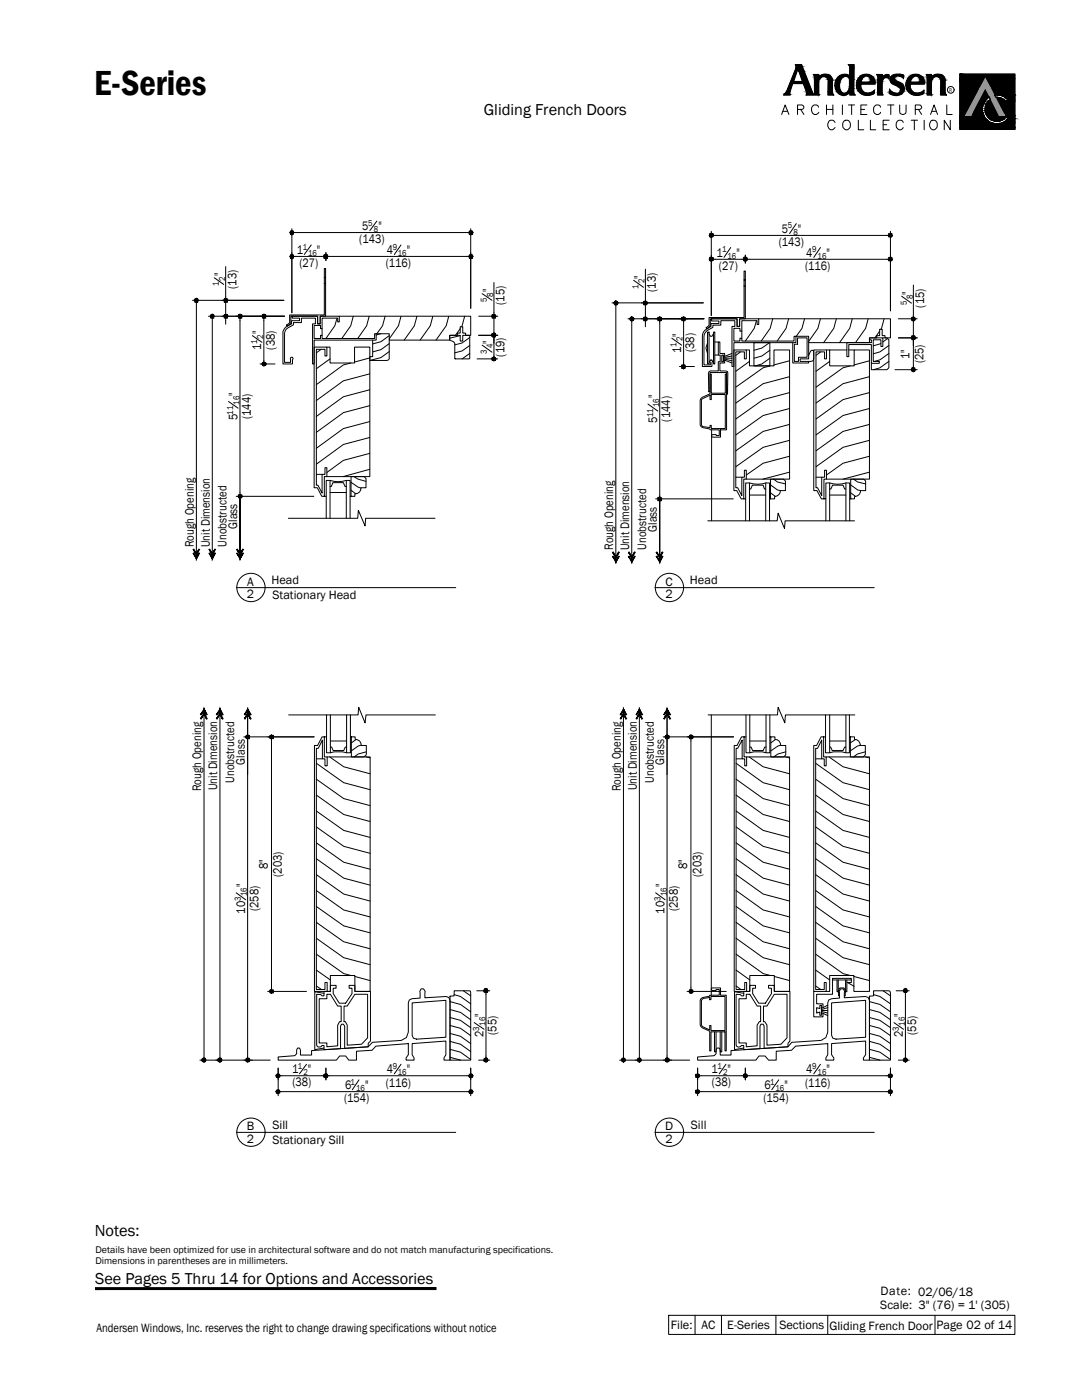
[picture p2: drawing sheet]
<svg xmlns="http://www.w3.org/2000/svg" width="216mm" height="279mm" viewBox="0 0 216 279" stroke-linecap="round" stroke-linejoin="round" font-family="sans-serif">
<defs><g id="words">
<text font-size="7.1" x="18.8" y="18.9">E-Series</text>
<text font-size="3.3" x="18.9" y="246.7">Notes:</text>
<g font-size="3.2">
<text x="96.5" y="23">Gliding French Doors</text>
<text x="19" y="256.2">See Pages 5 Thru 14 for Options and Accessories</text>
</g>
<g font-size="2.5">
<text x="72.3" y="45.9">5</text>
<text x="75.5" y="45.9">&quot;</text>
<text x="156" y="46.5">5</text>
<text x="159.2" y="46.5">&quot;</text>
<text x="59.3" y="50.7">1</text>
<text x="59.8" y="53.3">(27)</text>
<text x="63.3" y="50.7">&quot;</text>
<text x="71.7" y="48.6">(143)</text>
<text x="77" y="53.3">(116)</text>
<text x="77.2" y="50.7">4</text>
<text x="81.2" y="50.7">&quot;</text>
<text x="142.9" y="51.2">1</text>
<text x="143.5" y="53.8">(27)</text>
<text x="146.9" y="51.2">&quot;</text>
<text x="155.4" y="49.1">(143)</text>
<text x="160.7" y="53.8">(116)</text>
<text x="160.9" y="51.2">4</text>
<text x="164.9" y="51.2">&quot;</text>
<text x="44.5" y="55.1" transform="rotate(-90 44.5 55.1)">&quot;</text>
<text x="47.2" y="57.7" transform="rotate(-90 47.2 57.7)">(13)</text>
<text x="98.1" y="58.3" transform="rotate(-90 98.1 58.3)">&quot;</text>
<text x="128.3" y="55.7" transform="rotate(-90 128.3 55.7)">&quot;</text>
<text x="130.9" y="58.2" transform="rotate(-90 130.9 58.2)">(13)</text>
<text x="181.7" y="58.8" transform="rotate(-90 181.7 58.8)">&quot;</text>
<text x="100.7" y="60.8" transform="rotate(-90 100.7 60.8)">(15)</text>
<text x="184.4" y="61.4" transform="rotate(-90 184.4 61.4)">(15)</text>
<text x="52.1" y="69.8" transform="rotate(-90 52.1 69.8)">1</text>
<text x="52.1" y="66.7" transform="rotate(-90 52.1 66.7)">&quot;</text>
<text x="54.8" y="69.8" transform="rotate(-90 54.8 69.8)">(38)</text>
<text x="98.1" y="68.6" transform="rotate(-90 98.1 68.6)">&quot;</text>
<text x="100.7" y="71.2" transform="rotate(-90 100.7 71.2)">(19)</text>
<text x="135.9" y="70.4" transform="rotate(-90 135.9 70.4)">1</text>
<text x="135.9" y="67.2" transform="rotate(-90 135.9 67.2)">&quot;</text>
<text x="138.5" y="70.3" transform="rotate(-90 138.5 70.3)">(38)</text>
<text x="181.5" y="71.6" transform="rotate(-90 181.5 71.6)">1&quot;</text>
<text x="184.3" y="72.5" transform="rotate(-90 184.3 72.5)">(25)</text>
<text x="47.4" y="83.9" transform="rotate(-90 47.4 83.9)">5</text>
<text x="47.4" y="79" transform="rotate(-90 47.4 79)">&quot;</text>
<text x="50" y="83.6" transform="rotate(-90 50 83.6)">(144)</text>
<text x="131.1" y="79.5" transform="rotate(-90 131.1 79.5)">&quot;</text>
<text x="131.1" y="84.4" transform="rotate(-90 131.1 84.4)">5</text>
<text x="133.7" y="84.1" transform="rotate(-90 133.7 84.1)">(144)</text>
<text x="47.3" y="105.5" transform="rotate(-90 47.3 105.5)">Glass</text>
<text x="131.1" y="106.1" transform="rotate(-90 131.1 106.1)">Glass</text>
<text x="38.7" y="109.2" transform="rotate(-90 38.7 109.2)">Rough Opening</text>
<text x="41.9" y="109.2" transform="rotate(-90 41.9 109.2)">Unit Dimension</text>
<text x="45.2" y="109.1" transform="rotate(-90 45.2 109.1)">Unobstructed</text>
<text x="122.4" y="109.8" transform="rotate(-90 122.4 109.8)">Rough Opening</text>
<text x="125.5" y="109.8" transform="rotate(-90 125.5 109.8)">Unit Dimension</text>
<text x="128.9" y="109.7" transform="rotate(-90 128.9 109.7)">Unobstructed</text>
<text x="49.3" y="119.4">2</text>
<text x="49.3" y="116.9">A</text>
<text x="54.2" y="116.5">Head</text>
<text x="54.4" y="119.6">Stationary Head</text>
<text x="132.8" y="116.9">C</text>
<text x="132.8" y="119.4">2</text>
<text x="137.7" y="116.5">Head</text>
<text x="48.8" y="152.6" transform="rotate(-90 48.8 152.6)">Glass</text>
<text x="132.5" y="152.6" transform="rotate(-90 132.5 152.6)">Glass</text>
<text x="40.1" y="157.9" transform="rotate(-90 40.1 157.9)">Rough Opening</text>
<text x="43.3" y="157.7" transform="rotate(-90 43.3 157.7)">Unit Dimension</text>
<text x="46.7" y="156.2" transform="rotate(-90 46.7 156.2)">Unobstructed</text>
<text x="123.9" y="157.9" transform="rotate(-90 123.9 157.9)">Rough Opening</text>
<text x="127.1" y="157.7" transform="rotate(-90 127.1 157.7)">Unit Dimension</text>
<text x="130.4" y="156.2" transform="rotate(-90 130.4 156.2)">Unobstructed</text>
<text x="53.4" y="173.4" transform="rotate(-90 53.4 173.4)">8&quot;</text>
<text x="137.1" y="173.4" transform="rotate(-90 137.1 173.4)">8&quot;</text>
<text x="48.9" y="177" transform="rotate(-90 48.9 177)">&quot;</text>
<text x="56.2" y="175" transform="rotate(-90 56.2 175)">(203)</text>
<text x="132.6" y="177" transform="rotate(-90 132.6 177)">&quot;</text>
<text x="140" y="175" transform="rotate(-90 140 175)">(203)</text>
<text x="48.9" y="182.4" transform="rotate(-90 48.9 182.4)">10</text>
<text x="51.6" y="181.9" transform="rotate(-90 51.6 181.9)">(258)</text>
<text x="132.6" y="182.4" transform="rotate(-90 132.6 182.4)">10</text>
<text x="135.3" y="181.9" transform="rotate(-90 135.3 181.9)">(258)</text>
<text x="96.5" y="202.9" transform="rotate(-90 96.5 202.9)">&quot;</text>
<text x="180.2" y="202.9" transform="rotate(-90 180.2 202.9)">&quot;</text>
<text x="96.5" y="207" transform="rotate(-90 96.5 207)">2</text>
<text x="99.1" y="206.5" transform="rotate(-90 99.1 206.5)">(55)</text>
<text x="180.2" y="207" transform="rotate(-90 180.2 207)">2</text>
<text x="182.8" y="206.5" transform="rotate(-90 182.8 206.5)">(55)</text>
<text x="58.3" y="214.2">1</text>
<text x="61.4" y="214.2">&quot;</text>
<text x="77.2" y="214.2">4</text>
<text x="81.2" y="214.2">&quot;</text>
<text x="142" y="214.2">1</text>
<text x="145.2" y="214.2">&quot;</text>
<text x="160.9" y="214.2">4</text>
<text x="164.9" y="214.2">&quot;</text>
<text x="58.4" y="216.8">(38)</text>
<text x="68.7" y="220">(154)</text>
<text x="68.8" y="217.4">6</text>
<text x="72.8" y="217.4">&quot;</text>
<text x="77" y="216.8">(116)</text>
<text x="142.1" y="216.8">(38)</text>
<text x="152.3" y="220">(154)</text>
<text x="152.5" y="217.4">6</text>
<text x="156.5" y="217.4">&quot;</text>
<text x="160.7" y="216.8">(116)</text>
<text x="49.3" y="225.6">B</text>
<text x="54.4" y="225.2">Sill</text>
<text x="132.7" y="225.6">D</text>
<text x="137.9" y="225.2">Sill</text>
<text x="49.3" y="228.1">2</text>
<text x="54.4" y="228.3">Stationary Sill</text>
<text x="132.8" y="228.1">2</text>
<text x="175.6" y="261.3">Scale: 3&quot; (76) = 1' (305)</text>
<text x="175.7" y="258.5">Date: 02/06/18</text>
<text x="19.2" y="265.8">Andersen Windows, Inc. reserves the right to change drawing specifications without notice</text>
<text x="133.9" y="265.3">File:</text>
<text x="140" y="265.3">AC</text>
<text x="145.1" y="265.3">E-Series</text>
<text x="155.5" y="265.3">Sections</text>
<text x="165.5" y="265.4">Gliding French Door</text>
<text x="186.9" y="265.3">Page 02 of 14</text>
</g>
<g font-size="2">
<text x="19.1" y="250.1">Details have been optimized for use in architectural software and do not match manufacturing specifications.</text>
<text x="19.1" y="252.3">Dimensions in parentheses are in millimeters.</text>
</g>
<g font-size="1.8">
<text x="73.5" y="45.1">5</text>
<text x="74.6" y="46.3">8</text>
<text x="157.2" y="45.6">5</text>
<text x="158.3" y="46.9">8</text>
<text x="60.4" y="49.8">1</text>
<text x="61.5" y="51">16</text>
<text x="78.4" y="49.8">9</text>
<text x="79.4" y="51">16</text>
<text x="144.1" y="50.3">1</text>
<text x="145.2" y="51.6">16</text>
<text x="162.1" y="50.3">9</text>
<text x="163.1" y="51.6">16</text>
<text x="43.7" y="57.1" transform="rotate(-90 43.7 57.1)">1</text>
<text x="44.9" y="56" transform="rotate(-90 44.9 56)">2</text>
<text x="98.4" y="59.2" transform="rotate(-90 98.4 59.2)">8</text>
<text x="127.4" y="57.7" transform="rotate(-90 127.4 57.7)">1</text>
<text x="128.6" y="56.5" transform="rotate(-90 128.6 56.5)">2</text>
<text x="182.1" y="59.7" transform="rotate(-90 182.1 59.7)">8</text>
<text x="97.2" y="60.3" transform="rotate(-90 97.2 60.3)">5</text>
<text x="180.9" y="60.8" transform="rotate(-90 180.9 60.8)">5</text>
<text x="51.3" y="68.7" transform="rotate(-90 51.3 68.7)">1</text>
<text x="52.5" y="67.6" transform="rotate(-90 52.5 67.6)">2</text>
<text x="97.2" y="70.6" transform="rotate(-90 97.2 70.6)">3</text>
<text x="98.4" y="69.5" transform="rotate(-90 98.4 69.5)">4</text>
<text x="135" y="69.2" transform="rotate(-90 135 69.2)">1</text>
<text x="136.2" y="68.1" transform="rotate(-90 136.2 68.1)">2</text>
<text x="46.6" y="82.7" transform="rotate(-90 46.6 82.7)">11</text>
<text x="47.8" y="80.8" transform="rotate(-90 47.8 80.8)">16</text>
<text x="130.3" y="83.2" transform="rotate(-90 130.3 83.2)">11</text>
<text x="131.5" y="81.3" transform="rotate(-90 131.5 81.3)">16</text>
<text x="48.1" y="179.9" transform="rotate(-90 48.1 179.9)">3</text>
<text x="49.3" y="178.8" transform="rotate(-90 49.3 178.8)">16</text>
<text x="131.8" y="179.9" transform="rotate(-90 131.8 179.9)">3</text>
<text x="133" y="178.8" transform="rotate(-90 133 178.8)">16</text>
<text x="95.6" y="205.8" transform="rotate(-90 95.6 205.8)">3</text>
<text x="96.8" y="204.7" transform="rotate(-90 96.8 204.7)">16</text>
<text x="179.3" y="205.8" transform="rotate(-90 179.3 205.8)">3</text>
<text x="180.5" y="204.7" transform="rotate(-90 180.5 204.7)">16</text>
<text x="59.4" y="213.4">1</text>
<text x="60.6" y="214.6">2</text>
<text x="78.4" y="213.4">9</text>
<text x="79.4" y="214.6">16</text>
<text x="143.1" y="213.4">1</text>
<text x="144.3" y="214.6">2</text>
<text x="162.1" y="213.4">9</text>
<text x="163.1" y="214.6">16</text>
<text x="69.9" y="216.5">1</text>
<text x="71.1" y="217.7">16</text>
<text x="153.7" y="216.5">1</text>
<text x="154.8" y="217.7">16</text>
</g>
<text font-size="1.1" x="189.4" y="18.3">R</text>
</g></defs>
<!-- layer: A-DETL-MCUT -->
<g fill="none" stroke="#000" stroke-width=".2">
<path d="M64.7 53.6h.3v9.5h-1.1v1.5h-.5v-1.5h-5.4v1.5l-.7 .5-.1-.2 .6-.5v-1.5h6.9zM64.7 56.6h.3M65 55.4h-.3h.3M148.5 54.1h.2v9.5h-1.1v1.5h-.5v-1.5h-5.4v1.5l-.7 .6-.1-.3 .6-.4v-1.6h7zM148.5 57.1h.2M148.7 55.9h-.2h.2M58.3 63.1h5.1v1.5h.5v-1.5h3.8v1.2h-.3v-.8h-3.1v2.1h-.3v-.6h-1.3v2.6h1.3v-.7h.3v.7h10.4v-1h.4v1.3h-12.4v4.7h-.3v-8h.5v-1.1h-2.8v.9h-1.5v.4l-1.2 .7a1.32 1.32 0 0 0-.6 1v5.8h1.2l-.1-.7 .1-.3h.4l.1 .3-.1 1h-1.9v-6.1a2.03 2.03 0 0 1 1.7-1.9v-.6h1.6v-.5h-1.5zM64.3 65.6v1.3M65.2 69.3h.7v3.1h4.8v-3.1h3.1v25.8h-8.6M67.7 63.1h26.2v3.8h-1v-.4h-.6v-1.3h-.5v1.3h-.5v.4h-1.6v1h-12v-1.3h-2.6M74.4 67.9v3.3h-.6v.7h3.4l.3-.1 .2-.2v-3.7M89.7 66.9h2.1v1.2h.5v-1.2h1.4v4.7h-3v-3.1l-.2-.3-.8-.3z"/>
<path d="M140 79.7l1.7-.8v.8h.2v-1h2.8v6.8h-2.8v-.6h-.2v.4l-1.6-.3-.1-.2zM141.7 74.7h.2v3.8h2.8v-3.8h.3v11.1h-1.2v1.4h-1.6l-.2-.1v-.2l.2-.2 1.3 .2v-1.1h-1.8l-.2-.2-1.3-.3-.5-.5v-4.9l.4-.6 1.6-.7zM141.7 71.9h.4M142 63.6h5.1v1.5h.5v-1.5h3.8v1.2h-.3v-.8h-3.1v2.1h-.4v-.6h-1.2v2.6h1.2v-.6h.4v.6h10.4v-1h.4v1.3h-12.4v4.7h-.3v-8h.5v-1.1h-2.8v.9h-1.6v.4a2.57 2.57 0 0 0-1.7 1.4v6.1h1.2l-.1-.7 .1-.2h.4l.1 .2-.1 1h-1.9v-6.1a1.49 1.49 0 0 1 .7-1.3l1-.6v-.5h1.6v-.5h-1.5zM143.3 68.3h.3v2.2h1v.6l-.3 .1v-.3h-.3v1.3h.3v-.4l.3 .1v.5h-1v1.6h1.3l.3 .2v4.5h-.2v-4.3h-3.3v3.8h-.3v-3.7l.1-.3 .2-.2h1.6v-1.8h.4v-1.3h-.4zM144.3 71.2v.6M144.3 71.5h1.8M144.3 71.6l1.8 .4M144.6 71.9l1.5 .5M146.1 70.5l-1.5 .6M146.1 71l-1.8 .4M148 66.1v1.4"/>
<path d="M148.9 69.8h.6v3.2h4.9v-3.2h3.2v25.8h-8.7M150.4 68.4h3.2v4.6h-3.2zM151.4 63.6h26.3v3.8h-1.1v-.4h-.6v-1.3h-.5v1.3h-.6v.4h-1.4v1h-12.1v-1.3h-2.6M158.2 68.4v4h3.2v-.3h-1.8v-.5h1.8v-3.2M159.1 67.4h1.9v3.9h-1.7v.8h-.8v-3.4h.6zM161.4 70.9l.5-1 .4 .1 .1 1.6-.2 .4-.8 .1M164.9 69.8h.7v3.2h4.8v-3.2h3.1v25.8h-8.6M165.6 69.8h3.4M169 68.4h4.9v-.6h-.4v-.4h2.7v1.7h-.4v-1.3h-1.5v4.3h1.2v.4h-1.6v-3.7h-4.5v2.4h-.4zM169.4 69.8h1M176.2 67.4h.8l.4 .4v5.6l-.4 .4h-3.1v-1.3M63.1 94.7h1.2"/>
<path d="M64.7 99.1v-4h.5v-1.8h-.4v1.4h-.5v3.7l-.9-1.6h-.3v-27.1h1.7v1.3h.4v-1.7h-2.5v28h.6l.9 1.8h.9M65.9 97.1h.2l.3-.8h2.1l.3 .8h.3M65.9 95.9v7.5M65.9 98.3h3.2M69.1 95.9v7.5M69.9 99.1h.9v-.6a1.1 1.1 0 0 0 1.2-1.2h1v-1.8l-.3-.4h-2.7v4M142 85.8v18.1M146.8 95.2h1.2M148.4 99.6v-4h.5v-1.8h-.4v1.4h-.5v3.7l-.8-1.6h-.4v-27.1h1.7v1.4h.4v-1.8h-2.5v28.1h.6l.9 1.7h.9M149.5 97.6h.3l.3-.8h2.2l.2 .8h.3M149.5 96.4v7.5M149.5 98.8h3.3"/>
<path d="M152.8 96.4v7.5M153.6 99.6h1v-.5a1.19 1.19 0 0 0 1.1-1.2h1v-1.9l-.4-.4h-2.6v4M162.8 95.2h1.2M164.4 99.6v-4h.5v-1.8h-.4v1.4h-.5v3.7l-.9-1.6h-.3v-27.1h1.7v1.4h.4v-1.8h-2.5v28.1h.6l.9 1.7h.9M165.6 97.6h.2l.3-.8h2.1l.3 .8h.3M165.6 96.4v7.5M165.6 98.8h3.2M168.8 96.4v7.5M169.6 99.6h.9v-.5a1.19 1.19 0 0 0 1.2-1.2h1v-1.9l-.4-.4h-2.6v4M57.5 103.4h13.9l.1-1.6 1.3 3.2 .2-1.6h13.8M65.1 103.4v-7.5h.8a5.3 5.3 0 0 0 3.2 0h.8v7.5M141.2 103.9h13.9l.2-1.5 1.2 3.1 .2-1.6h13.8"/>
<path d="M148.8 103.9v-7.5h.7a5.3 5.3 0 0 0 3.3 0h.8v7.5M164.8 103.9v-7.5h.8a5.3 5.3 0 0 0 3.2 0h.8v7.5M57.6 142.7h13.8l.2-1.5 1.2 3.1 .2-1.6h13.9M63.1 151.4h1.2M64.7 147.1v4h.6v1.7h-.5v-1.4h-.5v-3.7l-.8 1.6h-.4v48.2h1.7v-1.4h.5v1.8h-2.6v-49.1h.7l.9-1.7h.9M65.2 142.7v7.5h.7a7 7 0 0 1 3.3 0h.7v-7.5M65.3 151.1h8.6v46.8h-3.1v-3.2h-4.9v3.2h-.6M65.9 149.1h.3l.3 .7h2.1l.3-.7h.3M65.9 142.7v7.5M65.9 147.9h3.3M69.2 142.7v7.5M69.9 147.1h1v.5a1.1 1.1 0 0 1 1.2 1.2h1v1.8l-.4 .5h-2.6v-4"/>
<path d="M141.3 142.7h13.8l.2-1.5 1.3 3.1 .1-1.6h13.9M141.9 142.7v55.9M146.9 151.4h1.2M148.5 147.1v4h.5v1.7h-.4v-1.4h-.5v-3.7l-.9 1.6h-.3v48.2h1.7v-1.4h.4v1.8h-2.5v-49.1h.6l.9-1.7h.9M148.9 142.7v7.5h.7a7 7 0 0 1 3.3 0h.7v-7.5M149 151.1h8.6v46.8h-3.1v-3.2h-4.9v3.2h-.6M149.6 149.1h.3l.3 .7h2.1l.3-.7h.3M149.6 147.9h3.3M149.6 142.7v7.5M152.9 142.7v7.5M153.6 147.1h1v.5a1.1 1.1 0 0 1 1.2 1.2h1v1.8l-.4 .5h-2.6v-4M162.8 151.4h1.2"/>
<path d="M164.3 147.1v4h.6v1.7h-.4v-1.4h-.5v-3.7l-.9 1.6h-.3v48.2h1.7v-1.4h.4v1.8h-2.5v-49.1h.5l.9-1.7h.9M164.7 142.7v7.5h.9a7 7 0 0 1 3.2 0h.7v-7.5M164.9 151.1h8.6v46.8h-3.1v-3.2h-4.8v3.2h-.7M165.6 149.1h.1l.4 .7h2.1l.3-.7h.3M165.6 147.9h3.2M165.6 142.7v7.5M168.8 142.7v7.5M169.5 147.1h1v.5a1.19 1.19 0 0 1 1.2 1.2h1v1.8l-.4 .5h-2.6v-4M63.2 198.4l.8 .1 .3 .2h.4v-.8h1.2v-1.2h1.2v.5h-.6v1.1l1.2 1.9h1.3l1.2-1.9v-1.1h-.5v-.5h1.1v1.2h3.1v9.9l-.4 .4v.7l-4.7 .3v-4.4l-.3-.4h-.4l-.1 .4v4.5l-3.3 .2v-.8h-.4l-.3 .2-.4 .1-.3-.2-.1-.2zM63.7 199.3h1.5v-.9h.7l1.5 2.4h.7v3.1h-.3l-.4 .7v4.1l-2.2 .2v-.8h-1.5zM64.7 198.2l-1.9-.3v11.6l1.9-.3M70.8 198.4h2.5v8.7l-1.2 1.3-2.8 .2v-4l-.4-.7h-.2v-3.1h.6z"/>
<path d="M90.6 197.7l3.3 .1v13.8h-4.1v-12.8l.8-.1zM139.9 199.3l1.7-.5v-.2h1.9v-1.1h-.6v.2h-.8l-.2-.2v-.2l.2-.1h1.7v1.4h1.1v11.1h-.2v-3.8h-2.8v3.8h-.3v-3.9l-1.5-.7-.4-.6v-4.9zM140.1 199.4l.2-.1 1.3-.2v.4h.3v-.6h2.8v6.8h-2.8v-1h-.3v.8l-1.6-.8v-5zM146.9 198.4l.8 .1 .3 .2h.4v-.8h1.2v-1.2h1.2v.5h-.6v1.1l1.2 1.9h1.3l1.2-1.9v-1.1h-.5v-.5h1.1v1.2h3.1v9.9l-.4 .4v.7l-4.7 .3v-4.4l-.2-.4h-.5l-.2 .4v4.5l-3.2 .2v-.8h-.4l-.3 .2-.4 .1-.3-.2-.1-.2zM147.5 199.3h1.4v-.9h.7l1.5 2.4h.7v3.1h-.3l-.4 .7v4.1l-2.2 .2v-.8h-1.4zM148.4 198.2l-1.8-.3v11.6l1.8-.3M154.5 198.4h2.5v8.7l-1.2 1.3-2.8 .2v-4l-.4-.7h-.3v-3.1h.7zM166.1 195.6h3.8M167.5 198.7h-.2v-.9l.3-.6h.8l.3 .6v.9h-.2M170.4 196.8l-1.3-.7h.8v-.8h-3.8v3.1h-3.2v1.9h1.3v.8l-.3 .1v-.5h-.3v.6l-.7-.2v1.1l.7-.2v.6h.3v-.6l.3 .2v.7h-1.8v-5M174.3 197.7h2.9l.4 .1 .1 .3v13.5h-4.2v-12.8l.8-.1zM55.5 210.9l3.3-.2 .4-.4v-.8l.2-.3h.4l.2 .3v1.1h2.2v-.9l11.3-.8 .8-.9 5.8-.4 1-.5 .4-1.1v-5.9l.2-.5 .5-.3 1.6-.1v-1.3l.2-.5h.5l.3 .5v1.2l4.2-.2 .5 .2 .3 .5v12h-1.2v-.5l.4-.6v-2.7l-6.8 .5v2.2l.4 .6v.5h-1.6v-.5l.5-.6v-2.2l-6.5 .5-.8 .8-3.1 .2v1.8h-1.5l-.6-.9h-1.2l-.7 .9h-11.6z"/>
<path d="M82.2 200.1l6.8-.5v7.4l-5.9 .4-.6-.2-.3-.6zM139.2 210.9l3.3-.2 .4-.4v-.8l.2-.3h.4l.2 .3v1.1h2.2v-.9l11.3-.8 .8-.9 5.8-.4 1-.5 .4-1.1v-5.9l.2-.5 .5-.3 1.6-.1v-1.3l.2-.5h.6l.2 .5v1.2l4.2-.2 .5 .2 .3 .5v12h-1.2v-.5l.4-.6v-2.7l-6.8 .5v2.2l.5 .6v.5h-1.6v-.5l.4-.6v-2.2l-6.4 .5-.9 .8-3 .2v1.8h-1.5l-.7-.9h-1.2l-.7 .9h-11.6zM142.6 205.9v4h.3v-4M143.7 205.9v4h.3v-4M163.8 200.7h.1M163.9 201.2v.8M163.9 201.7h1.3M163.9 201.9l1.3 .3M164.2 202.2l1 .5M165.2 200.6l-1 .5M165.2 201.1l-1.3 .4M165.9 200.1l6.8-.5v7.4l-5.9 .4-.6-.2-.3-.6z"/>
</g>
<!-- layer: A-DETL-PATT -->
<g fill="none" stroke="#000" stroke-width=".2">
<path d="M64.1 69.7l-1 .7M65.9 71.6l-2.8 2M67.3 63.5l-.5 1.5-1.8 2.6M70 72.4l-1.5 .4-5.4 4M70.5 63.1l-.5 1.9-1.8 2.6M73.7 63.1l-.5 1.9-1.8 2.6M73.8 74.6l-5.3 1.4-5.4 3.9M73.8 77.8l-5.3 1.4-5.4 3.9M73.8 71.4l-3.1 .9M76 66.6l-.9 .3M76.8 63.1l-.5 1.9-1.1 1.6M77.7 67l-1.7 1.2-1.6 .4"/>
<path d="M77.7 68.6l-1.7 1.2-1.6 .4M77.7 70.2l-1.7 1.2-2.2 .5M80 63.1l-.5 1.9-1.8 2.6M83.2 63.1l-.5 1.9-2 2.9M86.4 63.1l-.5 1.9-2.1 2.9M89.5 63.1l-.5 1.9-2 2.9M91.8 67l-2.1 .5M91.8 65.6l-.9 1.3M92.7 63.1l-.6 2.1M93.7 67.4l-1.5 1-1.5 .4M93.7 69l-1.5 1-1.5 .4M93.7 70.5l-1.5 1.1"/>
<path d="M147.8 70.2l-1 .7M149.5 72.1l-2.7 2M150.9 64l-.4 1.5-1.8 2.6M153.6 68.4l-1.6 1.1-1.6 .4M153.6 69.9l-1.6 1.1-1.6 .5M153.6 71.5l-1.6 1.1-1.2 .4M153.7 73l-1.4 .4-5.5 3.9M154.2 63.6l-.5 1.9-1.8 2.6M157.4 63.6l-.5 1.9-1.8 2.6M157.6 75.2l-5.3 1.4-5.5 3.8M157.6 78.4l-5.3 1.3-5.5 3.9M157.6 72l-3.2 .8"/>
<path d="M160.5 63.6l-.5 1.9-1.1 1.6M163.7 63.6l-.5 1.9-1.8 2.6M163.8 70.2l-1 .7M165.6 72.1l-2.8 2M166.9 63.6l-.5 1.9-2.1 2.9M169.7 73l-1.5 .4-5.4 3.9M170.1 63.6l-.5 1.9-2.1 2.9M173.2 63.6l-.5 1.9-2 2.9M173.5 75.2l-5.3 1.4-5.4 3.8M173.5 78.4l-5.3 1.3-5.4 3.9M173.5 72l-3.1 .8M175.5 66.1l-.9 1.3"/>
<path d="M175.8 68.6l-1.5 .4M176.4 63.6l-.6 2.1M177.1 67.6l-.9 .7M177.4 70.5l-1.8 1.3-1.1 .3M177.4 72.1l-1.8 1.3-1.3 .4M177.4 69l-1.8 1.2-1.3 .4M70 96.3l1.4 .9 .6 .2M70 97.8l1 .7M70.6 95.1l.8 .5 1.6 .5M73.8 81l-5.3 1.4-5.4 3.9M73.8 84.1l-5.3 1.4-5.4 4M73.8 87.3l-5.3 1.4-5.4 3.9"/>
<path d="M73.8 90.5l-5.3 1.4-3.3 2.4M73.8 93.7l-5.3 1.4M153.7 96.8l1.4 1 .6 .1M153.7 98.4l1 .7M154.4 95.6l.7 .6 1.6 .4M157.6 81.5l-5.3 1.4-5.5 3.9M157.6 84.7l-5.3 1.4-5.5 3.9M157.6 87.9l-5.3 1.4-5.5 3.8M157.6 91.1l-5.3 1.3-3.4 2.4M157.6 94.2l-5.4 1.4M169.7 96.8l1.4 1 .6 .1M169.7 98.4l1 .7"/>
<path d="M170.3 95.6l.8 .6 1.6 .4M173.5 81.5l-5.3 1.4-5.4 3.9M173.5 84.7l-5.3 1.4-5.4 3.9M173.5 87.9l-5.3 1.4-5.4 3.8M173.5 91.1l-5.3 1.3-3.3 2.4M173.5 94.2l-5.3 1.4M63.1 158.7l5.5 3.9 5.3 1.3M63.1 155.5l5.5 3.9 5.3 1.4M63.1 152.3l5.5 3.9 5.3 1.4M65.8 151.1l2.8 1.9 5.3 1.4M71.1 147.6l-1 .7M72.1 148.7l-.7 .2-1.3 1"/>
<path d="M73 151.1l.9 .1M73.1 150l-1.7 .5-.7 .6M146.9 158.7l5.4 3.9 5.3 1.3M146.9 155.5l5.4 3.9 5.3 1.4M146.9 152.3l5.4 3.9 5.3 1.4M149.5 151.1l2.8 1.9 5.3 1.4M154.8 147.6l-1 .7M155.8 148.7l-.6 .2-1.4 1M156.7 151.1l.9 .1M156.8 150l-1.6 .5-.8 .6M162.8 158.7l5.4 3.9 5.3 1.3M162.8 155.5l5.4 3.9 5.3 1.4"/>
<path d="M162.8 152.3l5.4 3.9 5.3 1.4M165.4 151.1l2.8 1.9 5.3 1.4M170.7 147.6l-1 .7M171.7 148.7l-.6 .2-1.4 1M172.7 150l-1.6 .5-.8 .6M172.7 151.1l.8 .1M63.1 177.7l5.5 3.9 5.3 1.4M63.1 174.6l5.5 3.8 5.3 1.4M63.1 171.4l5.5 3.9 5.3 1.3M63.1 168.2l5.5 3.9 5.3 1.4M63.1 165l5.5 3.9 5.3 1.4M63.1 161.9l5.5 3.8 5.3 1.4"/>
<path d="M146.9 177.7l5.4 3.9 5.3 1.4M146.9 174.6l5.4 3.8 5.3 1.4M146.9 171.4l5.4 3.9 5.3 1.3M146.9 168.2l5.4 3.9 5.3 1.4M146.9 165l5.4 3.9 5.3 1.4M146.9 161.9l5.4 3.8 5.3 1.4M162.8 177.7l5.4 3.9 5.3 1.4M162.8 174.6l5.4 3.8 5.3 1.4M162.8 171.4l5.4 3.9 5.3 1.3M162.8 168.2l5.4 3.9 5.3 1.4M162.8 165l5.4 3.9 5.3 1.4M162.8 161.9l5.4 3.8 5.3 1.4"/>
<path d="M63.1 187.3l5.5 3.8 5.3 1.4M63.1 190.4l5.5 3.9 1.4 .4M63.1 184.1l5.5 3.9 5.3 1.3M63.1 180.9l5.5 3.9 5.3 1.4M63.1 193.6l2.8 2M63.1 196.8l1 .7M70.8 194.9l3.1 .8M89.8 199.9l2.1 .6 2 1.4M90.6 198.5l1.3 .4 2 1.4M92.5 197.7l1.4 1M146.9 187.3l5.4 3.8 5.3 1.4M146.9 190.4l5.4 3.9 1.4 .4"/>
<path d="M146.9 184.1l5.4 3.9 5.3 1.3M146.9 180.9l5.4 3.9 5.3 1.4M146.9 193.6l2.7 2M146.9 196.8l.9 .7M154.5 194.9l3.1 .8M162.8 187.3l5.4 3.8 5.3 1.4M162.8 190.4l5.4 3.9 1.5 .4M162.8 184.1l5.4 3.9 5.3 1.3M162.8 180.9l5.4 3.9 5.3 1.4M162.8 193.6l2.8 2M162.8 196.8l1 .7M170.4 194.9l3.1 .8"/>
<path d="M173.5 199.9l2.1 .6 2.1 1.4M174.3 198.5l1.3 .4 2.1 1.4M176.2 197.7l1.5 1M89.8 201.5l2.1 .5 2 1.5M89.8 203.1l2.1 .5 2 1.5M89.8 204.7l2.1 .5 2 1.5M89.8 206.2l2.1 .6 2 1.5M89.8 207.8l2.1 .6 2 1.5M89.8 209.4l2.1 .6 2 1.4M89.8 211l2.1 .6M173.5 201.5l2.1 .5 2.1 1.5M173.5 203.1l2.1 .5 2.1 1.5"/>
<path d="M173.5 204.7l2.1 .5 2.1 1.5M173.5 206.2l2.1 .6 2.1 1.5M173.5 207.8l2.1 .6 2.1 1.5M173.5 209.4l2.1 .6 2.1 1.4M173.5 211l2.1 .6"/>
</g>
<!-- layer: A-DETL-MBND -->
<path d="M141.2 66.3h.3v6.3h-.3zM141.2 68.5l-.3 1 .3 1M141.5 66.6l.2 .5h.4l.3-.5M141.6 72.1l-.1 .2M142.2 72.1l.2 .2M142.4 66.3h.2v6.3h-.2zM142.6 68.3h.7M142.6 70.9h.7M167 195.6v2.3h.3v-2.3M168.7 195.6v2.3h.3v-2.3" fill="none" stroke="#000" stroke-width=".2"/>
<!-- layer: A-ANNO-TEXT -->
<g fill="none" stroke="#000" stroke-width=".2">
<path d="M158.7 12.9h1.3l2.4 6.1h-1.6l.1-.6-.6-1.7h-2.1l-.5 1.5v.8h-1.4l.7-.8 1.7-4.3 .1-.6zM158.8 12.9h1.1l2.3 6h-1.3l.1-.3-.7-2h-2.2l-.5 1.6v.7h-1.1l.5-.7 1.8-4.3zM158.9 13h.9l2.3 5.9h-1.1v-.5l-.6-1.8h-2.3l-.5 1.6-.1 .7h-.8l.4-.7 1.8-4.6zM159.3 13.6l.8 2.6h-1.7zM159.3 13.4l.9 2.9h-2zM159.3 13.1l1 3.3h-2.2zM162.2 14.9h1.2v.4a1.53 1.53 0 0 1 1.6-.5 1.53 1.53 0 0 1 1.1 1.3v2.2l.3 .7h-1.2v-2.9a.93 .93 0 0 0-1-.8 .93 .93 0 0 0-.8 1.1v2.5l.1 .1h-1v-3.6zM162.4 14.9h.9v.6a1.47 1.47 0 0 1 1.6-.7 1.47 1.47 0 0 1 1.2 1.3v2.2l.2 .6h-1v-2.8a.99 .99 0 0 0-1.1-.9 .99 .99 0 0 0-.9 1.1l.1 2.6h-.8v-3.5zM162.6 15h.7l-.1 .6a1.63 1.63 0 0 1 2.7 0l.2 3.3h-.7v-2.8a1.06 1.06 0 0 0-1.2-.9 1.06 1.06 0 0 0-.9 1.1v2.6h-.7zM167.9 15.6a.93 .93 0 0 1 1-.5 .93 .93 0 0 1 .7 .8v1.5a1.22 1.22 0 0 1-1.5 1.3 2.14 2.14 0 0 1-.2-3.1 2.17 2.17 0 0 0 .3 3l.3 .1a1.31 1.31 0 0 0 1.1-1.3v-1.5a.91 .91 0 0 0-.8-.7 .91 .91 0 0 0-.9 .4zM168 15.6a.84 .84 0 0 1 .8-.4 .84 .84 0 0 1 .7 .7v1.5a1.1 1.1 0 0 1-1.3 1.1 2.07 2.07 0 0 1-.2-2.9zM169.2 12.9h1.2v5.4v.4l.3 .3h-1.1v-.8a1.39 1.39 0 0 1-1.3 .9 1.39 1.39 0 0 1-1.3-.8 2.16 2.16 0 0 1-.2-2.4 2.16 2.16 0 0 1 2.3-1l.4 .2 .1-1.6-.1-.4z"/>
<path d="M169.4 12.9h1l-.1 5.4 .2 .6h-.9v-.9a1.47 1.47 0 0 1-1.5 1 1.47 1.47 0 0 1-1.3-1.3 1.98 1.98 0 0 1 .5-2.3 1.98 1.98 0 0 1 2.3-.2v-1.7zM169.6 13h.7v5.4l.1 .5h-.7v-1.3l-.5 1a1.66 1.66 0 0 1-2-.2 1.66 1.66 0 0 1-.4-2 1.72 1.72 0 0 1 2.9-1zM171.3 15.6a1.76 1.76 0 0 1 2.1-.7 1.76 1.76 0 0 1 1.2 1.8h-2.9a1.56 1.56 0 0 0 .8 1.8 1.56 1.56 0 0 0 1.9-.4v.5a2.15 2.15 0 0 1-2.8-.2 2.15 2.15 0 0 1-.3-2.8zM171.4 15.6a1.72 1.72 0 0 1 1.9-.6 1.72 1.72 0 0 1 1.2 1.6h-2.9a1.65 1.65 0 0 0 .8 1.9 1.65 1.65 0 0 0 2-.2 1.52 1.52 0 0 1-2 .6 2.06 2.06 0 0 1-1-3.3zM171.7 15.1a1.83 1.83 0 0 1 2-.1 1.83 1.83 0 0 1 .9 1.8h-2.8a1.51 1.51 0 0 0 .9 1.7 1.51 1.51 0 0 0 1.8-.5l-.1 .7a2.24 2.24 0 0 1-3.1-.5 2.24 2.24 0 0 1 .4-3.1zM172.2 15.4a.96 .96 0 0 1 1.2-.2 .96 .96 0 0 1 .3 1.3h-2.1l.2-.7zM172.2 15.5a.81 .81 0 0 1 1.1-.2 .81 .81 0 0 1 .3 1l-1.8 .1zM172.2 15.4a.85 .85 0 0 1 1.2-.2 .85 .85 0 0 1 .2 1.2h-1.9zM174.9 14.9h1.2v.6a1.01 1.01 0 0 1 1.3-.6v.9a.77 .77 0 0 0-1-.2 .77 .77 0 0 0-.4 .9v2l.2 .5h-1.1v-3.6zM175.1 14.9h.9v.8a1.06 1.06 0 0 1 1.4-.7l-.1 .6a.86 .86 0 0 0-1 0 .86 .86 0 0 0-.3 .9v2l.1 .4h-1l.1-3.5zM175.2 15h.7v.9l.7-.8 .6-.1v.5l-.1-.1a.95 .95 0 0 0-1.2 1.1l.1 2.4h-.7v-3.5zM177.8 15.3a2.52 2.52 0 0 1 2.4-.3v.6a1.07 1.07 0 0 0-1.8 .1 1.55 1.55 0 0 0 1.3 .9 1.3 1.3 0 0 1 .6 1.6 1.3 1.3 0 0 1-1.5 .8l-.7-.1-.5-.2v-.7a1.26 1.26 0 0 0 2.1 .2v-.6l-.6-.5a1.73 1.73 0 0 1-1.4-.9l-.1-.4z"/>
<path d="M177.9 15.4a2.28 2.28 0 0 1 2.3-.4v.4a1.21 1.21 0 0 0-1.8 .1 .54 .54 0 0 0 .4 .7l.6 .3a1.24 1.24 0 0 1 .9 1.5 1.24 1.24 0 0 1-1.5 .9l-1-.2-.2-.1v-.4a1.35 1.35 0 0 0 2.2 0v-.6l-.7-.5a2 2 0 0 1-1.4-.9zM177.9 15.1l.9-.3 1.2 .1 .3 .1v.7a1.04 1.04 0 0 0-1.9 0l.3 .3 .8 .4a1.4 1.4 0 0 1 .9 1.6 1.4 1.4 0 0 1-1.6 1.1l-1.4-.4 .1-.9a1.51 1.51 0 0 0 2 .6l.2-.6-.2-.3-.5-.3a1.6 1.6 0 0 1-1.4-1.2l.1-.6zM181.2 15.6a1.81 1.81 0 0 1 2.1-.7 1.81 1.81 0 0 1 1.2 1.9h-2.8a1.45 1.45 0 0 0 .6 1.6 1.45 1.45 0 0 0 1.7-.1l.4-.3-.1 .7a2.24 2.24 0 0 1-2.9-.2 2.24 2.24 0 0 1-.2-2.9zM181.2 15.6a1.72 1.72 0 0 1 2.1-.7 1.72 1.72 0 0 1 1.1 1.8h-2.8a1.53 1.53 0 0 0 .8 1.8 1.53 1.53 0 0 0 1.9-.4v.5a2.15 2.15 0 0 1-2.8-.2 2.15 2.15 0 0 1-.3-2.8zM181.3 15.6a1.67 1.67 0 0 1 1.9-.6 1.67 1.67 0 0 1 1.1 1.6h-2.7a1.61 1.61 0 0 0 .6 1.9 1.61 1.61 0 0 0 2-.2v.2a2.09 2.09 0 0 1-2.7-.2 2.09 2.09 0 0 1-.2-2.7zM182 15.4a1.01 1.01 0 0 1 1.2-.2 1.01 1.01 0 0 1 .5 1.1l-.2 .2h-2l.2-.7zM182.1 15.4a.88 .88 0 0 1 1.1-.1 .88 .88 0 0 1 .3 1.1h-1.9l.1-.5zM182.1 15.5a.79 .79 0 0 1 1.1-.2 .79 .79 0 0 1 .3 1l-1.8 .1 .1-.5zM184.8 14.9h1.1v.4a1.53 1.53 0 0 1 1.6-.5 1.53 1.53 0 0 1 1.1 1.3v2.2l.3 .7h-1.3l.1-2.9a.93 .93 0 0 0-1.1-.8 .93 .93 0 0 0-.7 1.1v2.5l.1 .1h-1v-3.6zM184.9 14.9h.9v.6a1.47 1.47 0 0 1 1.6-.7 1.47 1.47 0 0 1 1.1 1.3v2.2l.2 .6h-.9v-2.8a.99 .99 0 0 0-1.1-.9 .99 .99 0 0 0-.9 1.1l.1 2.6h-.9v-3.5zM185 15h.7v.6a1.63 1.63 0 0 1 2.6 0l.3 3.3h-.8v-2.8a1.06 1.06 0 0 0-1.1-.9 1.06 1.06 0 0 0-1 1.1v2.6h-.6zM191.5 14.8h11v11h-11z"/>
<path d="M197 19.6l.4-.2 .2 .4a2.39 2.39 0 0 0-.4 3.6 2.39 2.39 0 0 0 3.6-.1l.3 .4a2.88 2.88 0 0 1-4.2 .1 2.88 2.88 0 0 1 .1-4.2zM198.4 19a2.86 2.86 0 0 1 2.6 .9l-.3 .3-.9-.6-1.1-.2zM156 22.9l.7-2 .7 2M156.2 22.2h.9M159.1 21.8h1.1a.45 .45 0 0 0 .2-.5 .45 .45 0 0 0-.4-.4h-.9v2M159.8 21.8l.6 1.1M163.3 21.4a.72 .72 0 0 0-.8-.5 .72 .72 0 0 0-.6 .7 .82 .82 0 0 0 .4 1.1 .82 .82 0 0 0 1.1-.3M164.9 20.9v2M164.9 21.8h1.3M166.2 20.9v2M166.6 24.4a.76 .76 0 0 0-.8-.4 .76 .76 0 0 0-.6 .7 .82 .82 0 0 0 .3 1.1 .82 .82 0 0 0 1.1-.3M168.1 20.9v2"/>
<path d="M168.3 24.2a.88 .88 0 0 1 1.3 .1 .88 .88 0 0 1-.1 1.3 .81 .81 0 0 1-1.1 .1 .81 .81 0 0 1-.2-1zM169.3 20.9h1.2M169.9 20.9v2M171.3 24v1.9h1M171.8 21.8h.7M173 20.9h-1.2v2h1.2M173.7 24v1.9h1.1M175.7 21.4a.72 .72 0 0 0-.8-.5 .72 .72 0 0 0-.6 .7 .8 .8 0 0 0 .3 1.1 .8 .8 0 0 0 1.1-.3M176.2 24.9h.7M177.1 20.9h1.3M177.4 24h-1.2v1.9h1.2M177.7 20.9v2"/>
<path d="M179.5 20.9v1.4a.64 .64 0 0 0 .7 .6 .64 .64 0 0 0 .6-.6v-1.4M180.2 24.4a.72 .72 0 0 0-.8-.4 .72 .72 0 0 0-.6 .7 .8 .8 0 0 0 .4 1 .8 .8 0 0 0 1-.2M181.8 24h1.3M182.4 24v1.9M182.6 21.8h1.1a.45 .45 0 0 0 .2-.5 .45 .45 0 0 0-.4-.4h-.9v2M183.3 21.8l.6 1.1M184.4 24v1.9M185.7 22.9l.7-2 .7 2M185.9 24.1a.96 .96 0 0 1 1.2 .6 .96 .96 0 0 1-.7 1.2 1.01 1.01 0 0 1-.9-.7 1.01 1.01 0 0 1 .4-1.1zM185.9 22.2h.9M188.9 20.9v2h1.1M189.6 24v1.9l-1.2-1.9v1.9"/>
<path d="M47.2 117.3h43.7M130.7 117.3h43.7M47.2 226h43.7M130.7 226h43.7M133.4 262.5h69.1v3.8h-69.1zM138.7 262.5v3.8M144 262.5v3.8M154.8 262.5v3.8M165.2 262.5v3.8M186.6 262.5v3.8"/>
<circle cx="189.7" cy="17.9" r=".67"/>
<circle cx="50.1" cy="117.2" r="2.83"/>
<circle cx="133.6" cy="117.2" r="2.83"/>
<circle cx="50.1" cy="226" r="2.83"/>
<circle cx="133.6" cy="226" r="2.83"/>
</g>
<!-- layer: A-ANNO-DIMS -->
<g fill="none" stroke="#000" stroke-width=".2">
<path d="M38.4 59.9h.4M42.7 55.4l1.9 1.4M44.3 59.9h12.3h-17.4v51.5M45 53.2v6M45 59.9v3.2M58.2 45.6v16.8M59 51.2h5.2M59 46.4h34.2M62.1 48.9l-1.4 1.9M65 50.4v1.6M65.8 51.2h27.4M75.2 44.1l-1.4 1.9"/>
<path d="M80 48.9l-1.3 1.9M93.9 45.6v15.9M96.2 58.6l2 1.3M98.6 56.4v5.9M126.4 55.9l2 1.4M128.8 53.7v6M141.9 46.2v16.8M142.8 51.7h5.1M142.8 47h34.1M145.8 49.4l-1.3 2M148.7 50.9v1.6M149.5 51.7h27.4"/>
<path d="M158.9 44.6l-1.3 2M163.7 49.4l-1.3 2M177.7 46.2v15.8M179.9 59.1l2 1.4M182.3 56.9v6M41.6 63.1h.4M44.3 63.1h12.5M45 63.9v.8M47.9 63.9v34.4M50.4 67l1.9 1.3M51.9 72.6h3M52.1 63.1h-9.7v48.3"/>
<path d="M52.6 63.9v8M95.2 71.6h4.1M95.5 63.1h3.8M95.5 66.9h3.8M96.2 68.9l2 1.4M98.6 63.1v3.8M98.6 67.7v3.2M122.1 60.4h.4M125.3 63.6h.4M128 60.4h12.3h-17.4v51.6M128 63.6h12.5M128.8 60.4v3.2"/>
<path d="M128.8 64.4v.8M131.6 64.4v34.4M134.1 67.5l1.9 1.4M135.6 73.1h3M136.4 64.4v8M137.3 63.6h-11.2v48.4M178.6 73.8h4.4M179.3 63.6h3.7M179.3 67.4h3.7M182.3 63.6v3.8M182.3 68.2v4.8M45.6 80.1l1.9 1.4"/>
<path d="M47.1 99.1h15.5M129.3 80.6l2 1.4M130.8 99.6h15.5M47.9 111.4v-12.3v12.3M131.6 112v-12.4v12.4M40.7 141.7v69.9h13.2M43.9 141.7v69.9M48.6 147.1h14.1M49.4 141.7v69M54.2 147.9v49.1M124.4 141.7v69.9h13.2M127.6 141.7v69.9"/>
<path d="M132.3 147.1h14.1M133.1 141.7v69M137.9 147.9v49.1M47.1 178.2l1.9 1.4M130.8 178.2l1.9 1.4M53.4 197.9h7.8M95.1 197.7h2.6M97 198.5v12.2M137.1 197.9h7.8M178.8 197.7h2.6M180.7 198.5v12.2M39.9 211.6h.4"/>
<path d="M55.5 213.2v5.5M56.3 214.7h7.9M56.3 217.9h36.9M61.2 212.4l-1.4 1.9M65 213.2v2.3M65.8 214.7h27.4M71.6 215.5l-1.3 2M80 212.4l-1.3 1.9M93.9 213.2v5.5M94.6 204.1l2 1.3M95.5 211.6h2.2M123.6 211.6h.4"/>
<path d="M139.2 213.2v5.5M140 214.7h7.9M140 217.9h36.9M144.9 212.4l-1.4 1.9M148.7 213.2v2.3M149.5 214.7h27.4M155.4 215.5l-1.4 2M163.7 212.4l-1.3 1.9M177.7 213.2v5.5M178.4 204.1l1.9 1.3M179.3 211.6h2.1"/>
</g>
<!-- layer: 0 -->
<g fill="#000" stroke="#000" stroke-width=".2">
<path d="M44.6 59.9l.2 .4 .2-.4zM45 59.9v.4h-.2z"/>
<path d="M45 59.6v.3l.3-.2zM44.8 59.7l.2-.1v.3zM44.8 59.7l-.2 .2h.4z"/>
<path d="M57.9 51.2l.1 .3 .2-.3zM58.2 51.2v.4l-.2-.1zM58.2 51.2v.4l.3-.1z"/>
<path d="M57.9 46.4l.1 .3 .2-.3zM58.2 46.4v.5l-.2-.2zM58.2 46.4v.5l.3-.2z"/>
<path d="M58 50.9l.2 .3v-.4zM58 50.9l.2 .3h-.3z"/>
<path d="M58 46.2l.2 .2v-.4zM58 46.2l.2 .2h-.3z"/>
<path d="M58.2 51.2l.3 .3 .1-.3zM58.2 51.2l.3-.3 .1 .3zM58.2 50.8v.4l.3-.3z"/>
<path d="M58.2 46.4l.3 .3 .1-.3zM58.2 46.4l.3-.2 .1 .2zM58.2 46v.4l.3-.2z"/>
<path d="M64.6 51.2l.1 .3 .3-.3zM64.7 51.5l.3-.3v.4zM65 51.2v.4l.3-.1z"/>
<path d="M64.7 50.9l-.1 .3h.4zM64.6 51.2h.4l-.3 .3zM64.7 51.5l.3 .1v-.4z"/>
<path d="M64.7 50.9l.3 .3v-.4zM64.7 50.9l.3 .3h-.4z"/>
<path d="M65 51.2v.4l.3-.1zM65 51.2h.4l-.1 .3z"/>
<path d="M65 51.2l.3 .3 .1-.3zM65 51.2l.3-.3 .1 .3zM65 50.8v.4l.3-.3z"/>
<path d="M65.3 50.9l-.3 .3h.4zM65 50.8l.3 .1-.3 .3zM64.7 50.9l.3 .3v-.4z"/>
<path d="M93.7 50.9l-.2 .3h.4zM93.5 51.2h.4l-.2 .3zM93.9 51.2l-.2 .3 .2 .1z"/>
<path d="M93.7 46.2l-.2 .2h.4zM93.5 46.4h.4l-.2 .3zM93.9 46.4l-.2 .3 .2 .2z"/>
<path d="M93.9 51.2v.4l.3-.1zM93.9 51.2h.5l-.2 .3z"/>
<path d="M93.9 46.4v.5l.3-.2zM93.9 46.4h.5l-.2 .3z"/>
<path d="M93.9 51.2h.5l-.2-.3zM93.9 50.8l.3 .1-.3 .3zM93.7 50.9l.2 .3v-.4z"/>
<path d="M93.9 46.4h.5l-.2-.2zM93.9 46l.3 .2-.3 .2zM93.7 46.2l.2 .2v-.4z"/>
<path d="M141.5 51.7l.2 .3 .2-.3zM141.7 52l.2-.3v.4zM141.9 51.7v.4l.3-.1z"/>
<path d="M141.5 47l.2 .2 .2-.2zM141.7 47.2l.2-.2v.4zM141.9 47v.4l.3-.2z"/>
<path d="M141.7 51.4l.2 .3v-.4zM141.7 51.4l.2 .3h-.4z"/>
<path d="M141.7 46.7l.2 .3v-.5zM141.7 46.7l.2 .3h-.4z"/>
<path d="M141.9 51.7l.3 .3 .2-.3zM141.9 51.7l.3-.3 .2 .3zM141.9 51.3v.4l.3-.3z"/>
<path d="M141.9 47l.3 .2 .2-.2zM141.9 47l.3-.3 .2 .3zM141.9 46.5v.5l.3-.3z"/>
<path d="M148.3 51.7l.2 .3 .2-.3zM148.5 52l.2-.3v.4zM148.7 51.7v.4l.3-.1z"/>
<path d="M148.5 51.4l-.2 .3h.4zM148.3 51.7h.4l-.2 .3zM148.7 51.7l-.2 .3 .2 .1z"/>
<path d="M148.5 51.4l.2 .3v-.4zM148.5 51.4l.2 .3h-.4z"/>
<path d="M148.7 51.7v.4l.3-.1zM148.7 51.7h.4l-.1 .3z"/>
<path d="M148.7 51.7l.3 .3 .1-.3zM149 51.4l.1 .3h-.4zM148.7 51.3v.4l.3-.3z"/>
<path d="M149 51.4l-.3 .3h.4zM148.7 51.3l.3 .1-.3 .3zM148.5 51.4l.2 .3v-.4z"/>
<path d="M177.4 51.4l-.2 .3h.5zM177.2 51.7h.5l-.3 .3zM177.4 52l.3 .1v-.4z"/>
<path d="M177.4 46.7l-.2 .3h.5zM177.2 47h.5l-.3 .2zM177.4 47.2l.3 .2v-.4z"/>
<path d="M177.7 51.7v.4l.2-.1zM177.7 51.7h.4l-.2 .3z"/>
<path d="M177.7 47v.4l.2-.2zM177.7 47h.4l-.2 .2z"/>
<path d="M177.9 51.4l-.2 .3h.4zM177.7 51.3l.2 .1-.2 .3zM177.4 51.4l.3 .3v-.4z"/>
<path d="M177.9 46.7l-.2 .3h.4zM177.7 46.5l.2 .2-.2 .3zM177.4 46.7l.3 .3v-.5z"/>
<path d="M45 63.1l-.2 .3 .2 .1zM45 63.1l.3 .3-.3 .1zM45 63.1l.3 .3 .2-.3z"/>
<path d="M44.8 62.9l.2 .2v-.4zM44.8 62.9l.2 .2h-.4zM44.6 63.1l.2 .3 .2-.3z"/>
<path d="M45 59.9v.4h.3zM45 59.9h.5l-.2 .4zM45 59.9h.5l-.2-.2z"/>
<path d="M45 63.1h.5l-.2-.2zM45 62.7l.3 .2-.3 .2z"/>
<path d="M47.9 63.1l-.3 .3 .3 .1zM47.9 63.1l.3 .3-.3 .1zM47.9 63.1l.3 .3 .1-.3z"/>
<path d="M47.6 62.9l.3 .2v-.4zM47.6 62.9l.3 .2h-.4zM47.5 63.1l.1 .3 .3-.3z"/>
<path d="M47.9 63.1h.4l-.1-.2zM47.9 62.7l.3 .2-.3 .2z"/>
<path d="M52.3 72.6l.1 .3 .2-.3zM52.4 72.9l.2-.3v.4z"/>
<path d="M52.6 63.1l-.2 .3 .2 .1zM52.6 63.1l.4 .3-.4 .1zM52.6 63.1l.4 .3 .1-.3z"/>
<path d="M52.6 72.6v.4l.4-.1zM52.6 72.6h.5l-.1 .3zM52.6 72.6h.5l-.1-.2z"/>
<path d="M52.4 62.9l.2 .2v-.4zM52.4 62.9l.2 .2h-.3zM52.3 63.1l.1 .3 .2-.3z"/>
<path d="M52.6 72.3v.3l.4-.2zM52.4 72.4l.2-.1v.3zM52.4 72.4l-.1 .2h.3z"/>
<path d="M52.6 63.1h.5l-.1-.2zM52.6 62.7l.4 .2-.4 .2z"/>
<path d="M98.1 63.1l.1 .3 .4-.3zM98.2 63.4l.4-.3v.4z"/>
<path d="M98.1 71.6l.1 .3 .4-.3zM98.2 71.9l.4-.3v.4z"/>
<path d="M98.2 67.2l.4 .1v-.4zM98.6 66.9l.2 .3-.2 .1zM98.6 66.9l.2 .3 .1-.3z"/>
<path d="M98.2 67.2l.4 .1v-.4zM98.6 66.9l.2 .3-.2 .1zM98.6 66.9l.2 .3 .1-.3z"/>
<path d="M98.2 66.6l.4 .3v-.4zM98.2 66.6l.4 .3h-.5zM98.1 66.9l.1 .3 .4-.3z"/>
<path d="M98.6 63.1v.4l.2-.1zM98.6 63.1h.3l-.1 .3zM98.6 63.1h.3l-.1-.2z"/>
<path d="M98.2 66.6l.4 .3v-.4zM98.2 66.6l.4 .3h-.5zM98.1 66.9l.1 .3 .4-.3z"/>
<path d="M98.6 71.6v.4l.2-.1zM98.6 71.6h.3l-.1 .3zM98.6 71.6h.3l-.1-.2z"/>
<path d="M98.6 62.7v.4l.2-.2zM98.2 62.9l.4-.2v.4zM98.2 62.9l-.1 .2h.5z"/>
<path d="M98.6 71.2v.4l.2-.2zM98.2 71.4l.4-.2v.4zM98.2 71.4l-.1 .2h.5z"/>
<path d="M98.8 66.6l-.2 .3h.3zM98.6 66.5l.2 .1-.2 .3z"/>
<path d="M98.8 66.6l-.2 .3h.3zM98.6 66.5l.2 .1-.2 .3z"/>
<path d="M128.4 60.4l.1 .4 .3-.4zM128.5 60.8l.3-.4v.5z"/>
<path d="M128.5 63.9l.3 .2v-.5zM128.8 63.6l.2 .3-.2 .2zM128.8 63.6l.2 .3 .2-.3z"/>
<path d="M128.5 63.4l.3 .2v-.4zM128.5 63.4l.3 .2h-.4zM128.4 63.6l.1 .3 .3-.3z"/>
<path d="M128.8 60.4v.5l.2-.1zM128.8 60.4h.4l-.2 .4zM128.8 60.4h.4l-.2-.2z"/>
<path d="M128.8 60.1v.3l.2-.2zM128.5 60.2l.3-.1v.3zM128.5 60.2l-.1 .2h.4z"/>
<path d="M129 63.4l-.2 .2h.4zM128.8 63.2l.2 .2-.2 .2z"/>
<path d="M131.3 63.9l.3 .2v-.5zM131.6 63.6l.3 .3-.3 .2zM131.6 63.6l.3 .3 .1-.3z"/>
<path d="M131.3 63.4l.3 .2v-.4zM131.3 63.4l.3 .2h-.3zM131.3 63.6v.3l.3-.3z"/>
<path d="M131.9 63.4l-.3 .2h.4zM131.6 63.2l.3 .2-.3 .2z"/>
<path d="M136 73.1l.1 .4 .3-.4zM136.1 73.5l.3-.4v.5z"/>
<path d="M136.1 63.9l.3 .2v-.5zM136.4 63.6l.3 .3-.3 .2zM136.4 63.6l.3 .3 .1-.3z"/>
<path d="M136.4 73.1v.5l.3-.1zM136.4 73.1h.4l-.1 .4zM136.4 73.1h.4l-.1-.2z"/>
<path d="M136.1 63.4l.3 .2v-.4zM136.1 63.4l.3 .2h-.4zM136 63.6l.1 .3 .3-.3z"/>
<path d="M136.4 72.8v.3l.3-.2zM136.1 72.9l.3-.1v.3zM136.1 72.9l-.1 .2h.4z"/>
<path d="M136.7 63.4l-.3 .2h.4zM136.4 63.2l.3 .2-.3 .2z"/>
<path d="M181.9 63.6l.1 .3 .3-.3zM182.3 63.6v.5l-.3-.2z"/>
<path d="M181.9 73.8l.1 .2 .3-.2zM182 74l.3-.2v.4z"/>
<path d="M182 67.7l.3 .1v-.4zM182.3 67.4l.2 .3-.2 .1zM182.3 67.4l.2 .3 .1-.3z"/>
<path d="M182 67.7l.3 .1v-.4zM182.3 67.4l.2 .3-.2 .1zM182.3 67.4l.2 .3 .1-.3z"/>
<path d="M182 67.1l.3 .3v-.4zM182 67.1l.3 .3h-.4zM181.9 67.4l.1 .3 .3-.3z"/>
<path d="M182.3 63.6v.5l.2-.2zM182.3 63.6h.3l-.1 .3zM182.3 63.6h.3l-.1-.2z"/>
<path d="M182 67.1l.3 .3v-.4zM182 67.1l.3 .3h-.4zM181.9 67.4l.1 .3 .3-.3z"/>
<path d="M182.3 73.8v.4l.2-.2zM182.3 73.8h.3l-.1 .2zM182.5 73.5l-.2 .3h.3z"/>
<path d="M182.3 63.2v.4l.2-.2zM182 63.4l.3-.2v.4zM182 63.4l-.1 .2h.4z"/>
<path d="M182.3 73.3v.5l.2-.3zM182 73.5l.3-.2v.5zM182 73.5l-.1 .3h.4z"/>
<path d="M182.5 67.1l-.2 .3h.3zM182.3 67l.2 .1-.2 .3z"/>
<path d="M182.5 67.1l-.2 .3h.3zM182.3 67l.2 .1-.2 .3z"/>
<path d="M47.5 99.1l.1 .2 .3-.2zM47.6 99.3l.3-.2v.3z"/>
<path d="M47.9 99.1v.3l.3-.1zM47.9 99.1h.4l-.1 .2zM47.9 99.1h.4l-.1-.3z"/>
<path d="M47.9 98.7v.4l.3-.3zM47.6 98.8l.3-.1v.4zM47.6 98.8l-.1 .3h.4z"/>
<path d="M131.3 99.6v.3l.3-.3zM131.3 99.9l.3-.3v.4z"/>
<path d="M131.6 99.2v.4l.3-.3zM131.3 99.3l.3-.1v.4zM131.3 99.3v.3h.3z"/>
<path d="M131.6 99.6v.4l.3-.1zM131.6 99.6h.4l-.1 .3zM131.6 99.6h.4l-.1-.3z"/>
<path d="M49.4 147.1l-.2 .3h.2zM49.4 147.1l.3 .3h-.3zM49.4 147.1l.3 .3 .1-.3z"/>
<path d="M49.2 146.8l.2 .3v-.4zM49.2 146.8l.2 .3h-.4zM49 147.1l.2 .3 .2-.3z"/>
<path d="M49.4 147.1h.4l-.1-.3zM49.4 146.7l.3 .1-.3 .3z"/>
<path d="M54.2 147.1l-.3 .3h.3zM54.2 147.1l.3 .3h-.3zM54.2 147.1l.3 .3 .1-.3z"/>
<path d="M53.9 146.8l.3 .3v-.4zM53.9 146.8l.3 .3h-.4zM53.8 147.1l.1 .3 .3-.3z"/>
<path d="M54.2 147.1h.4l-.1-.3zM54.2 146.7l.3 .1-.3 .3z"/>
<path d="M133.1 147.1l-.3 .3h.3zM133.1 147.1l.3 .3h-.3zM133.1 147.1l.3 .3 .1-.3z"/>
<path d="M132.8 146.8l.3 .3v-.4zM132.8 146.8l.3 .3h-.4zM132.7 147.1l.1 .3 .3-.3z"/>
<path d="M133.1 147.1h.4l-.1-.3zM133.1 146.7l.3 .1-.3 .3z"/>
<path d="M137.9 147.1l-.3 .3h.3zM137.9 147.1l.3 .3h-.3zM137.9 147.1l.3 .3 .1-.3z"/>
<path d="M137.6 146.8l.3 .3v-.4zM137.6 146.8l.3 .3h-.4zM137.5 147.1l.1 .3 .3-.3z"/>
<path d="M137.9 147.1h.4l-.1-.3zM137.9 146.7l.3 .1-.3 .3z"/>
<path d="M53.8 197.9l.1 .2 .3-.2zM54.2 197.9v.3l-.3-.1z"/>
<path d="M54.2 197.9v.3l.3-.1zM54.2 197.9h.4l-.1 .2zM54.2 197.9h.4l-.1-.3z"/>
<path d="M54.2 197.5v.4l.3-.3zM53.9 197.6l.3-.1v.4zM53.9 197.6l-.1 .3h.4z"/>
<path d="M96.7 198l.3 .1v-.4zM97 197.7l.2 .3-.2 .1zM97 197.7l.2 .3 .2-.3z"/>
<path d="M96.7 197.4l.3 .3v-.4zM96.7 197.4l.3 .3h-.5zM96.5 197.7l.2 .3 .3-.3z"/>
<path d="M97.2 197.4l-.2 .3h.4zM97 197.3l.2 .1-.2 .3z"/>
<path d="M137.5 197.9l.1 .2 .3-.2zM137.6 198.1l.3-.2v.3z"/>
<path d="M137.9 197.9v.3l.3-.1zM137.9 197.9h.4l-.1 .2zM137.9 197.9h.4l-.1-.3z"/>
<path d="M137.9 197.5v.4l.3-.3zM137.6 197.6l.3-.1v.4zM137.6 197.6l-.1 .3h.4z"/>
<path d="M180.4 198l.3 .1v-.4zM180.7 197.7l.2 .3-.2 .1zM180.7 197.7l.2 .3 .1-.3z"/>
<path d="M180.4 197.4l.3 .3v-.4zM180.4 197.4l.3 .3h-.4zM180.3 197.7l.1 .3 .3-.3z"/>
<path d="M180.9 197.4l-.2 .3h.3zM180.7 197.3l.2 .1-.2 .3z"/>
<path d="M49 211.6l.2 .2 .2-.2zM49.2 211.8l.2-.2v.4z"/>
<path d="M49.4 211.6v.4l.3-.2zM49.4 211.6h.4l-.1 .2zM49.4 211.6h.4l-.1-.3z"/>
<path d="M49.4 211.1v.5l.3-.3zM49.2 211.3l.2-.2v.5zM49.2 211.3l-.2 .3h.4z"/>
<path d="M55.1 214.7l.1 .2 .3-.2zM55.2 214.9l.3-.2v.4zM55.5 214.7v.4l.3-.2z"/>
<path d="M55.1 217.9l.1 .2 .3-.2zM55.2 218.1l.3-.2v.3zM55.5 217.9v.3l.3-.1z"/>
<path d="M55.2 214.4l.3 .3v-.4zM55.2 214.4l.3 .3h-.4z"/>
<path d="M55.2 217.6l.3 .3v-.4zM55.2 217.6l.3 .3h-.4z"/>
<path d="M55.5 214.7l.3 .2 .1-.2zM55.8 214.4l.1 .3h-.4zM55.5 214.3v.4l.3-.3z"/>
<path d="M55.5 217.9l.3 .2 .1-.2zM55.5 217.9l.3-.3 .1 .3zM55.5 217.5v.4l.3-.3z"/>
<path d="M64.6 214.7l.1 .2 .3-.2zM64.7 214.9l.3-.2v.4zM65 214.7v.4l.3-.2z"/>
<path d="M64.7 214.4l-.1 .3h.4zM64.6 214.7h.4l-.3 .2zM64.7 214.9l.3 .2v-.4z"/>
<path d="M64.7 214.4l.3 .3v-.4zM64.7 214.4l.3 .3h-.4z"/>
<path d="M65 214.7v.4l.3-.2zM65 214.7h.4l-.1 .2z"/>
<path d="M65 214.7l.3 .2 .1-.2zM65 214.7l.3-.3 .1 .3zM65 214.3v.4l.3-.3z"/>
<path d="M65.3 214.4l-.3 .3h.4zM65 214.3l.3 .1-.3 .3zM64.7 214.4l.3 .3v-.4z"/>
<path d="M93.7 214.4l-.2 .3h.4zM93.5 214.7h.4l-.2 .2zM93.9 214.7l-.2 .2 .2 .2z"/>
<path d="M93.7 217.6l-.2 .3h.4zM93.5 217.9h.4l-.2 .2zM93.9 217.9l-.2 .2 .2 .1z"/>
<path d="M93.9 214.7v.4l.3-.2zM93.9 214.7h.5l-.2 .2z"/>
<path d="M93.9 217.9v.3l.3-.1zM93.9 217.9h.5l-.2 .2z"/>
<path d="M93.9 214.7h.5l-.2-.3zM93.9 214.3l.3 .1-.3 .3zM93.7 214.4l.2 .3v-.4z"/>
<path d="M93.9 217.9h.5l-.2-.3zM93.9 217.5l.3 .1-.3 .3zM93.7 217.6l.2 .3v-.4z"/>
<path d="M96.5 211.6l.2 .2 .3-.2zM96.7 211.8l.3-.2v.4z"/>
<path d="M97 211.6v.4l.2-.2zM97 211.6h.4l-.2 .2zM97.2 211.3l-.2 .3h.4z"/>
<path d="M97 211.1v.5l.2-.3zM96.7 211.3l.3-.2v.5zM96.7 211.3l-.2 .3h.5z"/>
<path d="M132.7 211.6l.1 .2 .3-.2zM133.1 211.6v.4l-.3-.2z"/>
<path d="M133.1 211.6v.4l.3-.2zM133.1 211.6h.4l-.1 .2zM133.1 211.6h.4l-.1-.3z"/>
<path d="M133.1 211.1v.5l.3-.3zM132.8 211.3l.3-.2v.5zM132.8 211.3l-.1 .3h.4z"/>
<path d="M138.8 214.7l.1 .2 .3-.2zM138.9 214.9l.3-.2v.4zM139.2 214.7v.4l.3-.2z"/>
<path d="M138.8 217.9l.1 .2 .3-.2zM138.9 218.1l.3-.2v.3zM139.2 217.9v.3l.3-.1z"/>
<path d="M138.9 214.4l.3 .3v-.4zM138.9 214.4l.3 .3h-.4z"/>
<path d="M138.9 217.6l.3 .3v-.4zM138.9 217.6l.3 .3h-.4z"/>
<path d="M139.2 214.7l.3 .2 .1-.2zM139.2 214.7l.3-.3 .1 .3zM139.2 214.3v.4l.3-.3z"/>
<path d="M139.2 217.9l.3 .2 .1-.2zM139.2 217.9l.3-.3 .1 .3zM139.2 217.5v.4l.3-.3z"/>
<path d="M148.3 214.7l.2 .2 .2-.2zM148.5 214.9l.2-.2v.4zM148.7 214.7v.4l.3-.2z"/>
<path d="M148.5 214.4l-.2 .3h.4zM148.3 214.7h.4l-.2 .2zM148.7 214.7l-.2 .2 .2 .2z"/>
<path d="M148.5 214.4l.2 .3v-.4zM148.5 214.4l.2 .3h-.4z"/>
<path d="M148.7 214.7v.4l.3-.2zM148.7 214.7h.4l-.1 .2z"/>
<path d="M148.7 214.7l.3 .2 .1-.2zM148.7 214.7l.3-.3 .1 .3zM148.7 214.3v.4l.3-.3z"/>
<path d="M149 214.4l-.3 .3h.4zM148.7 214.3l.3 .1-.3 .3zM148.5 214.4l.2 .3v-.4z"/>
<path d="M177.4 214.4l-.2 .3h.5zM177.2 214.7h.5l-.3 .2zM177.4 214.9l.3 .2v-.4z"/>
<path d="M177.4 217.6l-.2 .3h.5zM177.2 217.9h.5l-.3 .2zM177.4 218.1l.3 .1v-.3z"/>
<path d="M177.7 214.7v.4l.2-.2zM177.7 214.7h.4l-.2 .2z"/>
<path d="M177.7 217.9v.3l.2-.1zM177.7 217.9h.4l-.2 .2z"/>
<path d="M177.9 214.4l-.2 .3h.4zM177.7 214.3l.2 .1-.2 .3zM177.4 214.4l.3 .3v-.4z"/>
<path d="M177.7 217.9h.4l-.2-.3zM177.7 217.5l.2 .1-.2 .3zM177.4 217.6l.3 .3v-.4z"/>
<path d="M180.3 211.6l.1 .2 .3-.2zM180.4 211.8l.3-.2v.4z"/>
<path d="M180.7 211.6v.4l.2-.2zM180.7 211.6h.3l-.1 .2zM180.9 211.3l-.2 .3h.3z"/>
<path d="M180.7 211.1v.5l.2-.3zM180.4 211.3l.3-.2v.5zM180.4 211.3l-.1 .3h.4z"/>
</g>
<g fill="none" stroke="#000" stroke-width=".2">
<path d="M45 59.2v.4M58.6 51.2h.4M58.6 46.4h.4M64.2 51.2h.4M65.4 51.2h.4M93.2 51.2h.3M93.2 46.4h.3M128.8 59.7v.4M142.4 51.7h.4M142.4 47h.4M147.9 51.7h.4M149.1 51.7h.4"/>
<path d="M176.9 51.7h.3M176.9 47h.3M45 63.5v.4M47.9 63.5v.4M52.6 63.5v.4M52.6 71.9v.4M98.6 62.3v.4M98.6 67.3v.4M98.6 70.9v.3M128.8 64.1v.3M131.6 64.1v.3M136.4 64.1v.3"/>
<path d="M136.4 72.4v.4M182.3 62.9v.3M182.3 67.8v.4M182.3 73v.3M47.9 98.3v.4M131.6 98.8v.4M49.4 147.4v.5M54.2 147.4v.5M133.1 147.4v.5M137.9 147.4v.5M54.2 197v.5M97 198.1v.4"/>
<path d="M137.9 197v.5M180.7 198.1v.4M49.4 210.7v.4M55.9 214.7h.4M55.9 217.9h.4M64.2 214.7h.4M65.4 214.7h.4M93.2 214.7h.3M93.2 217.9h.3M97 210.7v.4M133.1 210.7v.4M139.6 214.7h.4"/>
<path d="M139.6 217.9h.4M147.9 214.7h.4M149.1 214.7h.4M176.9 214.7h.3M176.9 217.9h.3M180.7 210.7v.4"/>
</g>
<!-- layer: A-ANNO-DIMS -->
<g fill="#000" stroke="#000" stroke-width=".2">
<path d="M38.9 59.7l-.1 .2h.4zM38.8 59.9h.4l-.3 .4zM39.2 59.9l-.3 .4h.3z"/>
<path d="M39.4 59.7l-.2 .2h.4zM39.2 59.6l.2 .1-.2 .2zM38.9 59.7l.3 .2v-.3z"/>
<path d="M39.2 59.9v.4h.2zM39.2 59.9h.4l-.2 .4z"/>
<path d="M42.1 62.9l-.1 .2h.4zM42 63.1h.4l-.3 .3zM42.4 63.1l-.3 .3 .3 .1z"/>
<path d="M42.4 63.1v.4l.2-.1zM42.4 63.1h.3l-.1 .3z"/>
<path d="M42.6 62.9l-.2 .2h.3zM42.4 62.7l.2 .2-.2 .2zM42.1 62.9l.3 .2v-.4z"/>
<path d="M122.6 60.2l-.1 .2h.4zM122.5 60.4h.4l-.3 .4zM122.9 60.4l-.3 .4 .3 .1z"/>
<path d="M122.9 60.4v.5l.3-.1zM122.9 60.4h.4l-.1 .4z"/>
<path d="M122.9 60.4h.4l-.1-.2zM122.9 60.1l.3 .1-.3 .2zM122.6 60.2l.3 .2v-.3z"/>
<path d="M125.8 63.4l-.1 .2h.4zM125.7 63.6h.4l-.3 .3zM126.1 63.6l-.3 .3 .3 .2z"/>
<path d="M126.1 63.6v.5l.3-.2zM126.1 63.6h.4l-.1 .3z"/>
<path d="M126.1 63.6h.4l-.1-.2zM126.1 63.2l.3 .2-.3 .2zM125.8 63.4l.3 .2v-.4z"/>
<path d="M38.6 110.4l.6 .9-.5-.9zM38.6 110.4l.6 .9v.3zM39.7 110.4l-.5 1.2zM39.7 110.4h.1l-.6 1.2z"/>
<path d="M38.6 109.7l.6 .8-.5-.9zM38.6 109.7l.6 .8v.3zM39.7 109.6l-.5 .9v.3zM39.7 109.6l.1 .1-.6 1.1z"/>
<path d="M41.7 110.4l.7 .9-.5-.9zM41.7 110.4l.7 .9v.3zM42.9 110.4l-.5 1.2zM42.9 110.4h.1l-.6 1.2z"/>
<path d="M41.7 109.7l.7 .8-.5-.9zM41.7 109.7l.7 .8v.3zM42.9 109.6l-.5 .9v.3zM42.9 109.6l.1 .1-.6 1.1z"/>
<path d="M47.3 110.4l.6 .9-.5-.9zM47.3 110.4l.6 .9v.3zM48.5 110.4l-.6 .9v.3zM48.5 110.4h.1l-.7 1.2z"/>
<path d="M47.3 109.7l.6 .8-.5-.9zM47.3 109.7l.6 .8v.3zM48.5 109.6l-.6 .9v.3zM48.5 109.6l.1 .1-.7 1.1z"/>
<path d="M122.2 111.1l.7 .8-.5-.9zM122.2 111.1l.7 .8v.3zM123.5 111l-.6 .9v.3zM123.5 111l.1 .1-.7 1.1z"/>
<path d="M122.2 110.2l.7 .9-.5-.9zM122.2 110.2l.7 .9v.3zM123.5 110.2l-.6 .9v.3zM123.5 110.2h.1l-.7 1.2z"/>
<path d="M125.4 111.1l.7 .8-.6-.9zM125.4 111.1l.7 .8v.3zM126.6 111l-.5 .9v.3zM126.6 111l.2 .1-.7 1.1z"/>
<path d="M125.4 110.2l.7 .9-.6-.9zM125.4 110.2l.7 .9v.3zM126.6 110.2l-.5 .9v.3zM126.6 110.2h.2l-.7 1.2z"/>
<path d="M130.9 111.1l.7 .8-.5-.9zM130.9 111.1l.7 .8v.3zM132.2 111l-.6 .9v.3zM132.2 111l.1 .1-.7 1.1z"/>
<path d="M130.9 110.2l.7 .9-.5-.9zM130.9 110.2l.7 .9v.3zM132.2 110.2l-.6 1.2zM132.2 110.2h.1l-.7 1.2z"/>
<path d="M40.7 141.8l-.6 .9-.1-.1zM40.7 141.5l-.7 1.1 .7-.8zM40.7 141.5l.5 1.2-.5-.9zM40.7 141.5l.5 1.2 .1-.1z"/>
<path d="M40.7 142.6l-.6 .9-.1-.1zM40.7 142.3l-.7 1.1 .7-.8zM40.7 142.3l.5 1.2zM40.7 142.3l.5 1.2 .1-.1z"/>
<path d="M43.9 141.8l-.6 .9-.1-.1zM43.9 141.5l-.7 1.1 .7-.8zM43.9 141.5l.5 1.2-.5-.9zM43.9 141.5l.5 1.2 .1-.1z"/>
<path d="M43.9 142.6l-.6 .9-.1-.1zM43.9 142.3l-.7 1.1 .7-.8zM43.9 142.3l.5 1.2zM43.9 142.3l.5 1.2 .1-.1z"/>
<path d="M49.4 141.8l-.5 .9-.1-.1zM49.4 141.5l-.6 1.1 .6-.8zM49.4 141.5l.6 1.2-.6-.9zM49.4 141.5l.6 1.2 .1-.1z"/>
<path d="M49.4 142.6l-.5 .9-.1-.1zM49.4 142.3l-.6 1.1 .6-.8zM49.4 142.3l.6 1.2-.6-.9zM49.4 142.3l.6 1.2 .1-.1z"/>
<path d="M124.4 141.8l-.5 .9-.1-.1zM124.4 141.5l-.6 1.1 .6-.8zM124.4 141.5l.5 1.2-.5-.9zM124.4 141.5l.5 1.2 .1-.1z"/>
<path d="M124.4 142.6l-.5 .9-.1-.1zM124.4 142.3l-.6 1.1 .6-.8zM124.4 142.3l.5 1.2zM124.4 142.3l.5 1.2 .1-.1z"/>
<path d="M127.6 141.8l-.5 .9-.2-.1zM127.6 141.5l-.7 1.1 .7-.8zM127.6 141.5l.5 1.2-.5-.9zM127.6 141.5l.5 1.2 .1-.1z"/>
<path d="M127.6 142.6l-.5 .9-.2-.1zM127.6 142.3l-.7 1.1 .7-.8zM127.6 142.3l.5 1.2zM127.6 142.3l.5 1.2 .1-.1z"/>
<path d="M133.1 141.8l-.5 .9-.1-.1zM133.1 141.5l-.6 1.1 .6-.8zM133.1 141.5l.6 1.2-.6-.9zM133.1 141.5l.6 1.2 .1-.1z"/>
<path d="M133.1 142.6l-.5 .9-.1-.1zM133.1 142.3l-.6 1.1 .6-.8zM133.1 142.3l.6 1.2-.6-.9zM133.1 142.3l.6 1.2 .1-.1z"/>
<path d="M40.3 211.6h.4l-.3 .2zM40.4 211.3l-.1 .3h.4zM40.4 211.3l.3-.2v.5z"/>
<path d="M40.7 211.1l.3 .2-.3 .3zM41 211.3l-.3 .3h.4z"/>
<path d="M40.7 211.6h.4l-.1 .2zM40.7 211.6v.4l.3-.2zM40.4 211.8l.3-.2v.4z"/>
<path d="M43.4 211.6h.5l-.3 .2zM43.6 211.3l-.2 .3h.5zM43.6 211.3l.3-.2v.5z"/>
<path d="M43.9 211.1l.2 .2-.2 .3zM44.1 211.3l-.2 .3h.4z"/>
<path d="M43.9 211.6h.4l-.2 .2zM43.9 211.6v.4l.2-.2zM43.6 211.8l.3-.2v.4z"/>
<path d="M124 211.6h.4l-.3 .2zM124.1 211.3l-.1 .3h.4zM124.1 211.3l.3-.2v.5z"/>
<path d="M124.4 211.1l.3 .2-.3 .3zM124.7 211.3l-.3 .3h.4z"/>
<path d="M124.4 211.6h.4l-.1 .2zM124.4 211.6v.4l.3-.2zM124.4 211.6v.4l-.3-.2z"/>
<path d="M127.2 211.6h.4l-.3 .2zM127.3 211.3l-.1 .3h.4zM127.3 211.3l.3-.2v.5z"/>
<path d="M127.6 211.1l.2 .2-.2 .3zM127.8 211.3l-.2 .3h.4z"/>
<path d="M127.6 211.6h.4l-.2 .2zM127.6 211.6v.4l.2-.2zM127.6 211.6v.4l-.3-.2z"/>
</g>
<!-- layer: A-ANNO-TEXT -->
<g fill="#000" stroke="#000" stroke-width=".2">
<path d="M164.5 14.9h.4zM167.8 18.9h1zM179.1 14.9h.2zM179.2 18.7h.5zM182.6 18.9h.7zM182.6 18.9h.2zM187 14.9h.3zM196.6 17.5l.8 1.4h-1.6zM198.7 19.4h.4zM198.4 24.1h.9zM199.2 24.7h1.5zM201.5 24.9l.1 .4h-.1z"/>
<path d="M201.6 24.9h.3l-.2 .4zM202 24.9v.4h-.1z"/>
<path d="M156.9 18.6l.6 .1zM156.8 18.7h.7z"/>
<path d="M156.8 18.7l.7 .2v-.2zM156.8 18.7l.7 .2h-.8z"/>
<path d="M157.1 18.2h.5zM157.1 18.2h.5z"/>
<path d="M157.1 18.2l.4 .4 .1-.4zM157.1 18.2l.4 .4h-.6z"/>
<path d="M157.3 17.7l.3 .5 .1-.5zM157.3 17.7l.3 .5h-.5z"/>
<path d="M157.8 16.6l-.1 1.1 .4-1.1zM157.8 16.6l-.1 1.1h-.4z"/>
<path d="M158.8 13.9l-.7 2.5 .9-2.5zM158.8 13.9l-.7 2.5h-.2z"/>
<path d="M158.9 13.6l.1 .3 .1-.3zM158.9 13.6l.1 .3h-.2z"/>
<path d="M158.9 13.1l.4 .2v-.2zM158.9 13.1l.4 .2h-.4z"/>
<path d="M158.9 13.3l.2 .3 .2-.3zM158.9 13.3l.2 .3h-.2z"/>
<path d="M158.9 13l1 .1zM158.9 13l1 .1z"/>
<path d="M159.3 13.1l.7 .2-.1-.2zM159.3 13.1l.7 .2h-.7z"/>
<path d="M159.3 13.3l.9 .6-.2-.6zM159.3 13.3l.9 .6h-.7z"/>
<path d="M159.5 13.9l.8 .3-.1-.3zM159.5 13.9l.8 .3h-.8z"/>
<path d="M159.5 14.2l1.7 2.2-.9-2.2zM159.5 14.2l1.7 2.2h-.9z"/>
<path d="M157.9 16.4l3.3 .2v-.2zM157.9 16.4l3.3 .2h-3.4z"/>
<path d="M160.4 16.6l1.5 1.8-.7-1.8zM160.4 16.6l1.5 1.8h-.9z"/>
<path d="M161 18.4l1.1 .3-.2-.3zM161 18.4l1.1 .3h-1z"/>
<path d="M161.1 18.7l1 .1v-.1zM161.1 18.7l1 .1h-1.1z"/>
<path d="M161 18.8l1.1 .1zM161 18.8l1.1 .1z"/>
<path d="M162.6 15l.6 .4v-.4zM162.6 15l.6 .4h-.6z"/>
<path d="M162.6 15.4l.6 .2v-.2zM162.6 15.4l.6 .2h-.6z"/>
<path d="M162.6 15h.7zM162.6 15h.6z"/>
<path d="M162.6 16.3l.7 2.4v-2.4zM162.6 16.3l.7 2.4h-.7z"/>
<path d="M162.6 18.7l.7 .2v-.2zM162.6 18.7l.7 .2h-.7z"/>
<path d="M162.6 15.9l.7 .4v-.4zM162.6 15.9l.7 .4h-.7z"/>
<path d="M162.6 15.6l.7 .3 .2-.3zM162.6 15.6l.7 .3h-.7z"/>
<path d="M163.4 15.5l.1 .1 .1-.1zM163.2 15.6l.2-.1 .1 .1z"/>
<path d="M163.7 15.2l-.1 .3 .4-.3zM163.4 15.5l.3-.3-.1 .3z"/>
<path d="M163.8 15.2h.5zM163.7 15.2h.3z"/>
<path d="M163.8 15.2h.5zM163.8 15.2h.6z"/>
<path d="M163.8 15.2h.5zM163.8 15.2h.5z"/>
<path d="M164.5 14.9l.7 .1zM164.2 15h1z"/>
<path d="M164.2 15h1zM164.2 15h1z"/>
<path d="M164.2 15l1.3 .1-.3-.1zM163.9 15.1l.3-.1 1.3 .1z"/>
<path d="M163.9 15.1l1.7 .1zM163.9 15.1l1.7 .1z"/>
<path d="M164.4 15.2h1.2zM164.4 15.2h1.2z"/>
<path d="M164.5 15.2h1.1zM164.5 15.2h1.1z"/>
<path d="M164.8 15.2l.9 .1zM164.8 15.2l.9 .1z"/>
<path d="M165 15.3l.7 .1v-.1zM165 15.3l.7 .1h-.6z"/>
<path d="M165.1 15.4l.8 .2-.2-.2zM165.1 15.4l.8 .2h-.7z"/>
<path d="M165.2 15.6l.7 .1v-.1zM165.2 15.6l.7 .1h-.6z"/>
<path d="M165.3 15.7l.6 .2v-.2zM165.3 15.7l.6 .2h-.6z"/>
<path d="M165.3 15.9l.7 .2-.1-.2zM165.3 15.9l.7 .2h-.6z"/>
<path d="M165.4 16.1h.6zM165.4 16.1h.6z"/>
<path d="M165.4 16.1l.6 2.2v-2.2zM165.4 16.1l.6 2.2h-.6z"/>
<path d="M165.4 18.3l.7 .4-.1-.4zM165.4 18.3l.7 .4h-.7z"/>
<path d="M165.4 18.7l.7 .2v-.2zM165.4 18.7l.7 .2h-.7z"/>
<path d="M166.8 17l.5 .1zM166.8 17l.5 .1z"/>
<path d="M166.7 17.1l.8 .6-.2-.6zM166.7 17.1l.8 .6h-.7z"/>
<path d="M166.9 16.2l.6 .2v-.2zM166.9 16.2l.6 .2h-.7z"/>
<path d="M166.8 16.4l.5 .6 .2-.6zM166.8 16.4l.5 .6h-.5z"/>
<path d="M166.8 17.7l.7 .1zM166.8 17.7l.7 .1z"/>
<path d="M166.8 17.8l.9 .5-.2-.5zM166.8 17.8l.9 .5h-.6z"/>
<path d="M166.9 15.9l.6 .3 .1-.3zM166.9 15.9l.6 .3h-.6z"/>
<path d="M167.1 18.3l.7 .1-.1-.1zM167.1 18.3l.7 .1z"/>
<path d="M167.3 18.4l.7 .2-.2-.2zM167.3 18.4l.7 .2h-.5z"/>
<path d="M167.3 15.5l.6 .1zM167.3 15.5l.6 .1z"/>
<path d="M167.3 15.6l.3 .3 .3-.3zM167.3 15.6l.3 .3h-.7z"/>
<path d="M167.5 18.6l.6 .1zM167.5 18.6l.6 .1z"/>
<path d="M167.5 18.7h.9zM167.5 18.7h.9z"/>
<path d="M167.6 15.2l.3 .3 .4-.3zM167.3 15.5l.3-.3 .3 .3z"/>
<path d="M167.6 15.2h.9zM167.6 15.2h.7z"/>
<path d="M167.6 18.7h.9zM167.6 18.7h.9z"/>
<path d="M167.8 15.1h1zM167.6 15.2h.9z"/>
<path d="M167.9 18.9h.9zM167.9 18.9h.4z"/>
<path d="M168.6 14.9l.3 .1zM168.1 15h.8z"/>
<path d="M168.5 18.7h.5zM168.5 18.7h.5z"/>
<path d="M167.6 18.7l1.2 .2 .2-.2zM167.6 18.7l1.2 .2h-1zM167.8 18.9h1z"/>
<path d="M168.1 15h.9zM168.1 15h.9z"/>
<path d="M168.1 15l1.1 .1-.2-.1zM167.8 15.1l.3-.1 1.1 .1z"/>
<path d="M168.9 18.7h.1zM168.5 18.7h.5z"/>
<path d="M168.9 18.6h.3zM168.9 18.6l.1 .1z"/>
<path d="M168.8 15.1l.6 .1zM168.8 15.1l.6 .1z"/>
<path d="M169.1 18.5l.1 .1v-.1zM168.9 18.6l.2-.1 .1 .1z"/>
<path d="M169.2 15.2l.4 .2zM169.2 15.2l.4 .2z"/>
<path d="M169.5 18l-.3 .5zM169.5 18l-.3 .5h-.1z"/>
<path d="M169.7 15.4h.6zM169.7 15.4h.6z"/>
<path d="M169.4 15.4h.3zM169.4 15.4h.3z"/>
<path d="M169.6 17.7v.3l.1-.3zM169.6 17.7l-.1 .3z"/>
<path d="M169.6 17.6h.1zM169.6 17.6l.1 .1z"/>
<path d="M169.6 17.4l.7 .2v-.2zM169.6 17.4l.7 .2h-.7z"/>
<path d="M169.7 17.6l.6 .1zM169.7 17.6l.6 .1z"/>
<path d="M169.7 17.7l.6 .7v-.7zM169.7 17.7l.6 .7h-.6z"/>
<path d="M169.7 18.4l.6 .4v-.4zM169.7 18.4l.6 .4h-.6z"/>
<path d="M169.6 13l.7 .1zM169.6 13l.7 .1z"/>
<path d="M169.6 13.1l.7 .4v-.4zM169.6 13.1l.7 .4h-.6z"/>
<path d="M169.7 13.5l.6 1.9v-1.9zM169.7 13.5l.6 1.9h-.6z"/>
<path d="M169.4 15.4l.9 .1v-.1zM169.4 15.4l.9 .1h-.8z"/>
<path d="M169.5 15.5l.8 .4v-.4zM169.5 15.5l.8 .4h-.7z"/>
<path d="M169.6 15.9l.7 1.5v-1.5zM169.6 15.9l.7 1.5h-.7z"/>
<path d="M169.7 18.8l.7 .1zM169.7 18.8l.7 .1z"/>
<path d="M171 16.6h3.5zM171 16.6h3.5z"/>
<path d="M171.6 18.3h.6zM171.6 18.3h.6z"/>
<path d="M171 16.6l.6 .5v-.5zM171 16.6l.6 .5h-.6z"/>
<path d="M171 17.1l.6 .1v-.1zM171 17.1l.6 .1h-.6z"/>
<path d="M171 17.2l.7 .4-.1-.4zM171 17.2l.7 .4h-.6z"/>
<path d="M171.1 16.1l.5 .4 .1-.4zM171.1 16.1l.5 .4h-.5z"/>
<path d="M171.1 17.6h.6zM171.1 17.6h.6z"/>
<path d="M171.1 17.6l.8 .4-.2-.4zM171.1 17.6l.8 .4h-.6z"/>
<path d="M171.3 15.8l.4 .3 .1-.3zM171.3 15.8l.4 .3h-.6z"/>
<path d="M171.3 18h.6zM171.3 18h.6z"/>
<path d="M171.3 18l.9 .3-.3-.3zM171.3 18l.9 .3h-.6z"/>
<path d="M171.4 15.6l.4 .2 .2-.2zM171.4 15.6l.4 .2h-.5z"/>
<path d="M171.7 15.4l.3 .2 .2-.2zM171.4 15.6l.3-.2 .3 .2z"/>
<path d="M171.6 18.3l.9 .3-.3-.3zM171.6 18.3l.9 .3h-.6z"/>
<path d="M171.8 15.2l.4 .2 .1-.2zM171.8 15.2l.4 .2h-.5z"/>
<path d="M172.3 15h1.1zM172.3 15h1.1z"/>
<path d="M172.1 15.1l.2 .1 .2-.1zM171.8 15.2l.3-.1 .2 .1z"/>
<path d="M171.9 18.6l.9 .1zM171.9 18.6l.9 .1z"/>
<path d="M172 18.7h.9zM172 18.7h.9z"/>
<path d="M172.3 15h.6zM172.1 15.1h.4z"/>
<path d="M172.8 18.9h.1zM172.8 18.9h.6z"/>
<path d="M172.9 14.9l.5 .1zM172.3 15h1.1z"/>
<path d="M172.3 15h1.1zM172.3 15h1.1z"/>
<path d="M173.4 18.7h.6zM173.4 18.7h.6z"/>
<path d="M172.1 18.7h1.3zM172.1 18.7h1.3z"/>
<path d="M172.9 15l.7 .1zM172.9 15l.7 .1z"/>
<path d="M173.3 15.1l.5 .1zM173.3 15.1l.5 .1z"/>
<path d="M172.4 18.9h1.2zM172.4 18.9h1z"/>
<path d="M173.4 15.2l.5 .2zM173.4 15.2l.5 .2z"/>
<path d="M172.3 18.8h1.6zM172.3 18.8l1.3 .1z"/>
<path d="M173.6 15.4l.5 .2-.2-.2zM173.6 15.4l.5 .2h-.4z"/>
<path d="M172.1 18.7h1.9zM172.1 18.7l1.8 .1z"/>
<path d="M173.7 15.6l.6 .1-.2-.1zM173.7 15.6l.6 .1h-.5z"/>
<path d="M173.7 18.6l.3 .1 .2-.1zM173.4 18.7l.3-.1 .3 .1z"/>
<path d="M173.8 15.7l.6 .2-.1-.2zM173.8 15.7l.6 .2h-.6z"/>
<path d="M174.4 18.3l-.1 .1zM174.4 18.3l-.1 .1z"/>
<path d="M174.3 18.4v.1zM173.9 18.5l.4-.1v.1z"/>
<path d="M173.9 18.5h.4zM173.7 18.6h.5z"/>
<path d="M173.8 15.9l.6 .2v-.2zM173.8 15.9l.6 .2h-.5z"/>
<path d="M173.9 16.1l.5 .2v-.2zM173.9 16.1l.5 .2h-.6z"/>
<path d="M173.8 16.3h.7zM173.8 16.3h.7z"/>
<path d="M173.8 16.3l.7 .2v-.2zM173.8 16.3l.7 .2h-.8z"/>
<path d="M173.7 16.5h.8zM173.4 16.5h1.1z"/>
<path d="M171.1 16.5l3.4 .1zM171.1 16.5l3.4 .1z"/>
<path d="M171 16.6h3.5zM171 16.6h3.5z"/>
<path d="M175.2 15h.7zM175.2 15h.7z"/>
<path d="M175.2 15l.7 .4v-.4zM175.2 15l.7 .4h-.6z"/>
<path d="M175.3 15.4l.6 .5v-.5zM175.3 15.4l.6 .5h-.6z"/>
<path d="M175.3 16.5l.6 2v-2zM175.3 16.5l.6 2h-.6z"/>
<path d="M175.3 18.5l.7 .3-.1-.3zM175.3 18.5l.7 .3h-.7z"/>
<path d="M175.3 16.2l.6 .3 .1-.3zM175.3 16.2l.6 .3h-.6z"/>
<path d="M175.3 18.8l.7 .1zM175.3 18.8l.7 .1z"/>
<path d="M175.3 15.9l.7 .3v-.3zM175.3 15.9l.7 .3h-.7z"/>
<path d="M176 15.8v.1zM176 15.8l-.1 .1z"/>
<path d="M176.2 15.5l-.1 .3zM176.2 15.5l-.2 .3z"/>
<path d="M176.3 15.4h.5zM176.3 15.4h.5z"/>
<path d="M176.3 15.4h.2zM176.3 15.4h.5z"/>
<path d="M176.3 15.4v.1l.2-.1zM176.3 15.4l-.1 .1z"/>
<path d="M177 15h.2zM176.9 15h.3z"/>
<path d="M176.9 15h.3zM176.9 15h.3z"/>
<path d="M176.4 15.3l.8 .1zM176.3 15.4h.9z"/>
<path d="M176.8 15.4h.4zM176.8 15.4h.4z"/>
<path d="M176.9 15.4h.3zM176.9 15.4h.3z"/>
<path d="M177.1 15.4l.1 .1zM177.1 15.4l.1 .1z"/>
<path d="M176.9 15h.4zM176.9 15h.4z"/>
<path d="M176.9 15l.4 .1zM176.6 15.1h.7z"/>
<path d="M176.6 15.1l.6 .2 .1-.2zM176.6 15.1l.6 .2h-.8z"/>
<path d="M177.8 15.5h.6zM177.8 15.5h.6z"/>
<path d="M177.6 18.2l.2 .1zM177.6 18.2l.2 .1h-.2z"/>
<path d="M177.6 18.3l.5 .2zM177.6 18.3l.5 .2h-.5z"/>
<path d="M177.6 18.5l.7 .1zM177.6 18.5l.7 .1z"/>
<path d="M177.6 18.6l.9 .1zM177.6 18.6l.9 .1z"/>
<path d="M177.7 15.7l.7 .2-.1-.2zM177.7 15.7l.7 .2h-.7z"/>
<path d="M177.8 15.5l.5 .2 .1-.2zM177.8 15.5l.5 .2h-.6zM177.7 15.7h.6zM177.7 15.7h.6z"/>
<path d="M177.7 15.9h.7zM177.7 15.9h.7z"/>
<path d="M177.7 15.9l.8 .1zM177.7 15.9l.8 .1z"/>
<path d="M177.9 15.3l.5 .1zM177.9 15.3l.5 .1z"/>
<path d="M177.9 15.4l.5 .1v-.1zM177.9 15.4l.5 .1h-.6z"/>
<path d="M177.7 16l.9 .1-.1-.1zM177.7 16l.9 .1h-.9z"/>
<path d="M177.8 18.7h.8zM177.8 18.7h.8z"/>
<path d="M178 15.2h.6zM178 15.2l.4 .1z"/>
<path d="M177.7 16.1l.9 .1zM177.7 16.1l.9 .1z"/>
<path d="M178.1 15.2h.5zM178 15.2h.6z"/>
<path d="M177.7 16.2h1.1zM177.7 16.2h1.1z"/>
<path d="M177.8 18.7h1.1zM177.8 18.7h1.1z"/>
<path d="M178.2 15.1h.6zM178.1 15.2h.5z"/>
<path d="M177.8 16.2l1.3 .2-.3-.2zM177.8 16.2l1.3 .2h-1.2z"/>
<path d="M178.3 15.1h.6zM178.2 15.1h.6z"/>
<path d="M177.9 16.4l1.5 .1-.3-.1zM177.9 16.4l1.5 .1h-1.4z"/>
<path d="M178.4 15h.7zM178.4 15l.5 .1z"/>
<path d="M178.7 18.9h.4zM178.7 18.9h.4zM178.7 18.9h.4z"/>
<path d="M178.4 18.9h.8zM178.4 18.9h.7z"/>
<path d="M179.1 14.9h.4zM178.8 14.9h.7zM178.8 14.9h.7zM178.8 14.9h.7z"/>
<path d="M178 16.5l1.5 .1zM178 16.5l1.5 .1z"/>
<path d="M178.1 16.6h1.5zM178.1 16.6h1.5z"/>
<path d="M178.1 18.9h1.4zM178.1 18.9h1.4z"/>
<path d="M178.3 18.9h1.2zM178.3 18.9h.9z"/>
<path d="M178.8 14.9l1.1 .1zM178.5 15h1.4z"/>
<path d="M178.2 16.6l1.5 .1zM178.2 16.6l1.5 .1z"/>
<path d="M177.9 18.7l1.6 .2 .1-.2zM177.9 18.7l1.6 .2h-1.4z"/>
<path d="M178.3 16.7l1.6 .1-.2-.1zM178.3 16.7l1.6 .1h-1.4z"/>
<path d="M179.1 18.7h.6zM178.9 18.7h.7z"/>
<path d="M179.4 18.7h.4zM179.2 18.7h.5zM179.1 18.7h.6z"/>
<path d="M179.8 18h.5zM179.8 18h.5z"/>
<path d="M178.5 16.8l1.6 .2-.2-.2zM178.5 16.8l1.6 .2h-1.1z"/>
<path d="M178.5 15h1.5zM178.5 15h1.5z"/>
<path d="M178.5 15h1.6zM178.4 15h1.7z"/>
<path d="M179.6 18.5l.2 .2 .2-.2zM179.4 18.7l.2-.2 .2 .2z"/>
<path d="M179.1 15h1.1zM179.1 15h1.1z"/>
<path d="M179 17l1.2 .1zM179 17l1.2 .1z"/>
<path d="M179.7 18.3l.3 .2 .1-.2zM179.7 18.3l.3 .2h-.4zM179.6 18.5h.4zM179.6 18.5h.4z"/>
<path d="M179.3 15l.9 .1zM179.3 15l.9 .1z"/>
<path d="M179.5 15.1l.7 .1zM179.5 15.1l.7 .1z"/>
<path d="M179.8 15.2l.4 .1v-.1zM179.8 15.2l.4 .1z"/>
<path d="M180 15.3l.2 .1zM180 15.3l.2 .1z"/>
<path d="M179.1 17.1l1.1 .1v-.1zM179.1 17.1l1.1 .1z"/>
<path d="M179.8 18.3h.4zM179.8 18.3h.3z"/>
<path d="M179.3 17.2l1 .1-.1-.1zM179.3 17.2l1 .1h-.8z"/>
<path d="M179.8 18.2l.4 .1v-.1zM179.8 18.2l.4 .1h-.4z"/>
<path d="M179.5 17.3l.8 .2v-.2zM179.5 17.3l.8 .2h-.7zM179.6 17.5h.7zM179.6 17.5h.7z"/>
<path d="M179.6 17.5l.7 .1v-.1zM179.6 17.5l.7 .1z"/>
<path d="M179.8 17.6l.5 .1v-.1zM179.8 17.6l.5 .1h-.5z"/>
<path d="M179.8 17.7l.5 .1zM179.8 17.7l.5 .1z"/>
<path d="M179.8 17.8l.5 .2v-.2zM179.8 17.8l.5 .2h-.5z"/>
<path d="M179.8 18l.4 .2 .1-.2zM179.8 18l.4 .2h-.4z"/>
<path d="M180.9 16.6h3.4zM180.9 16.6h3.4z"/>
<path d="M181.2 18h.5zM181.2 18h.5z"/>
<path d="M180.9 17.1l.6 .1v-.1zM180.9 17.1l.6 .1h-.6z"/>
<path d="M180.9 17.2l.7 .4-.1-.4zM180.9 17.2l.7 .4h-.6z"/>
<path d="M181.5 18.3h.6zM181.5 18.3h.6z"/>
<path d="M180.9 16.6l.6 .5 .1-.5zM180.9 16.6l.6 .5h-.6z"/>
<path d="M181 17.6h.6zM181 17.6h.6z"/>
<path d="M181 17.6l.7 .4-.1-.4zM181 17.6l.7 .4h-.5z"/>
<path d="M181 16.1l.5 .4 .1-.4zM181 16.1l.5 .4h-.6z"/>
<path d="M181.2 15.8l.4 .3 .1-.3zM181.2 15.8l.4 .3h-.6z"/>
<path d="M181.2 18l.9 .3-.4-.3zM181.2 18l.9 .3h-.6z"/>
<path d="M181.3 15.6l.4 .2 .1-.2zM181.3 15.6l.4 .2h-.5z"/>
<path d="M181.6 15.4l.2 .2 .2-.2zM181.6 15.4l.2 .2h-.5z"/>
<path d="M181.5 18.3l.9 .3-.3-.3zM181.5 18.3l.9 .3h-.7z"/>
<path d="M182.2 15h1.1zM182.2 15h1.1z"/>
<path d="M181.7 15.2l.3 .2 .2-.2zM181.6 15.4l.1-.2 .3 .2z"/>
<path d="M182 15.1l.2 .1 .2-.1zM181.7 15.2l.3-.1 .2 .1z"/>
<path d="M181.7 18.6l.9 .1zM181.7 18.6l.9 .1z"/>
<path d="M181.9 18.7h.9zM181.9 18.7h.9z"/>
<path d="M182.7 14.9l.6 .1zM182.2 15h1.1z"/>
<path d="M182.1 15h.7zM182 15.1h.4z"/>
<path d="M181.9 18.7h1.3zM181.9 18.7h1.3z"/>
<path d="M182.2 15h1.1zM182.2 15h1.1z"/>
<path d="M182.8 15l.7 .1zM182.8 15l.7 .1z"/>
<path d="M183.1 15.1l.6 .1zM183.1 15.1l.6 .1z"/>
<path d="M182.3 18.9h1.2zM182.3 18.9h1z"/>
<path d="M183.3 15.2l.5 .2zM183.3 15.2l.5 .2z"/>
<path d="M183.7 16.3h.6zM183.7 16.3h.6z"/>
<path d="M182.1 18.8h1.7zM182.1 18.8l1.4 .1z"/>
<path d="M183.5 15.4l.5 .2-.2-.2zM183.5 15.4l.5 .2h-.4z"/>
<path d="M183.3 18.7h.6zM183.2 18.7h.7z"/>
<path d="M182 18.7h1.9zM182 18.7l1.8 .1z"/>
<path d="M183.6 15.6l.6 .1-.2-.1zM183.6 15.6l.6 .1h-.6z"/>
<path d="M183.6 18.6l.3 .1 .2-.1zM183.3 18.7l.3-.1 .3 .1z"/>
<path d="M183.6 15.7l.6 .2v-.2zM183.6 15.7l.6 .2h-.5z"/>
<path d="M183.7 15.9l.6 .2-.1-.2zM183.7 15.9l.6 .2h-.5z"/>
<path d="M184.2 18.3v.1zM184.2 18.3l-.1 .1z"/>
<path d="M184.1 18.4l.1 .1zM183.8 18.5l.3-.1 .1 .1z"/>
<path d="M183.8 18.5h.4zM183.6 18.6h.5z"/>
<path d="M183.8 16.1l.5 .2v-.2zM183.8 16.1l.5 .2h-.6z"/>
<path d="M183.7 16.3l.6 .2v-.2zM183.7 16.3l.6 .2h-.8z"/>
<path d="M183.5 16.5h.8zM183.3 16.5h1z"/>
<path d="M180.9 16.5l3.4 .1zM180.9 16.5l3.4 .1z"/>
<path d="M180.9 16.6h3.4zM180.9 16.6h3.4z"/>
<path d="M185.1 15.4l.6 .2v-.2zM185.1 15.4l.6 .2h-.6z"/>
<path d="M185 15h.7zM185 15h.7z"/>
<path d="M185 15l.7 .4v-.4zM185 15l.7 .4h-.6z"/>
<path d="M185.1 16.3l.6 2.4v-2.4zM185.1 16.3l.6 2.4h-.6z"/>
<path d="M185.1 18.7l.6 .2v-.2zM185.1 18.7l.6 .2h-.6z"/>
<path d="M185.1 15.9l.6 .4 .1-.4zM185.1 15.9l.6 .4h-.6z"/>
<path d="M185.1 15.6l.7 .3 .2-.3zM185.1 15.6l.7 .3h-.7z"/>
<path d="M185.9 15.5l.1 .1 .1-.1zM185.7 15.6l.2-.1 .1 .1z"/>
<path d="M186.2 15.2l-.1 .3 .3-.3zM185.9 15.5l.3-.3-.1 .3z"/>
<path d="M186.6 15h1.1zM186.6 15h1.1z"/>
<path d="M186.3 15.2h.5zM186.3 15.2h.6z"/>
<path d="M186.3 15.2h.5zM186.3 15.2h.5z"/>
<path d="M186.3 15.2h.5zM186.3 15.2h.1z"/>
<path d="M187 14.9l.7 .1zM186.6 15h1.1z"/>
<path d="M186.6 15l1.4 .1zM186.4 15.1l.2-.1 1.4 .1z"/>
<path d="M186.4 15.1l1.6 .1zM186.3 15.2h1.7z"/>
<path d="M186.9 15.2h1.1zM186.9 15.2h1.1z"/>
<path d="M187 15.2h1.1zM187 15.2h1.1z"/>
<path d="M187.3 15.2l.9 .1zM187.3 15.2l.9 .1z"/>
<path d="M187.5 15.3l.7 .1v-.1zM187.5 15.3l.7 .1h-.6z"/>
<path d="M187.6 15.4l.7 .2-.1-.2zM187.6 15.4l.7 .2h-.6z"/>
<path d="M187.7 15.6l.7 .1-.1-.1zM187.7 15.6l.7 .1h-.6z"/>
<path d="M187.8 15.7l.6 .2v-.2zM187.8 15.7l.6 .2h-.6z"/>
<path d="M187.8 15.9l.7 .2-.1-.2zM187.8 15.9l.7 .2h-.7z"/>
<path d="M187.8 16.1h.7zM187.8 16.1h.7z"/>
<path d="M187.8 16.1l.7 2.2v-2.2zM187.8 16.1l.7 2.2h-.7z"/>
<path d="M187.8 18.3l.7 .4v-.4zM187.8 18.3l.7 .4h-.7z"/>
<path d="M187.8 18.7l.8 .2-.1-.2zM187.8 18.7l.8 .2h-.8z"/>
<path d="M191.5 15.7l1.2 7.3 3.9-7.3zM191.5 15.7l1.2 7.3h-1.2z"/>
<path d="M195.3 19.9l1.2 .4 .2-.4zM195.3 19.9l1.2 .4h-1.4z"/>
<path d="M195.5 19.6l1.2 .3 .3-.3zM195.5 19.6l1.2 .3h-1.4z"/>
<path d="M195.8 18.9l1.8 .5-.2-.5zM195.8 18.9l1.8 .5h-1.9z"/>
<path d="M195.7 19.4l1.3 .2 .4-.2zM195.7 19.4l1.3 .2h-1.5z"/>
<path d="M197.4 19.4l.3 .4-.1-.4zM197.4 19.4l.3 .4h-.1z"/>
<path d="M197.6 19.8l.3 .3zM197.4 20.1l.2-.3 .3 .3z"/>
<path d="M198.3 19l.4 .4zM198.3 19l.4 .4z"/>
<path d="M198.3 18.9h.7zM198.3 18.9l.1 .1z"/>
<path d="M198.6 19.4l.9 .1zM198.6 19.4l.9 .1z"/>
<path d="M198.6 19.5l1.2 .1zM198.6 19.5l1.2 .1h-1.2z"/>
<path d="M198.6 19.6l1.6 .2-.4-.2zM198.6 19.6l1.6 .2h-1.4z"/>
<path d="M198.8 19.8l1.7 .2-.3-.2zM198.8 19.8l1.7 .2h-1.7z"/>
<path d="M198.8 20l1.7 .1zM198.8 20l1.7 .1z"/>
<path d="M191.5 14.8l11 .9v-.9zM191.5 14.8l11 .9h-11z"/>
<path d="M196.6 15.7l5.9 3.2v-3.2zM196.6 15.7l5.9 3.2h-4.2z"/>
<path d="M199 18.9l3.5 .1zM199 18.9l3.5 .1z"/>
<path d="M199.4 19l3.1 .1v-.1zM199.4 19l3.1 .1h-2.6z"/>
<path d="M199.9 19.1l2.6 .2v-.2zM199.9 19.1l2.6 .2h-2.2z"/>
<path d="M200.3 19.3l2.2 .3v-.3zM200.3 19.3l2.2 .3h-1.8z"/>
<path d="M200.7 19.6l1.8 .3v-.3zM200.7 19.6l1.8 .3h-1.5z"/>
<path d="M201 19.9l1.5 .2v-.2zM201 19.9l1.5 .2h-1.6z"/>
<path d="M194.4 21.6l1.6 .4v-.4zM194.4 21.6l1.6 .4h-1.8z"/>
<path d="M194.2 22l1.9 .5-.1-.5zM194.2 22l1.9 .5h-2.1z"/>
<path d="M194.7 21.1l1.3 .5 .1-.5zM194.7 21.1l1.3 .5h-1.6z"/>
<path d="M194 22.5l2.3 .4-.2-.4zM194 22.5l2.3 .4h-2.6z"/>
<path d="M194.9 20.7l1.2 .4 .2-.4zM194.9 20.7l1.2 .4h-1.4z"/>
<path d="M193.7 22.9l2.6 .1v-.1zM193.7 22.9l2.6 .1h-2.6z"/>
<path d="M191.5 23l5 .4-.2-.4zM191.5 23l5 .4h-5z"/>
<path d="M195.1 20.3l1.2 .4 .2-.4zM195.1 20.3l1.2 .4h-1.4z"/>
<path d="M191.5 23.4l5.2 .3-.2-.3zM191.5 23.4l5.2 .3h-5.2z"/>
<path d="M191.5 23.7l5.5 .3-.3-.3zM191.5 23.7l5.5 .3h-5.5z"/>
<path d="M191.5 24l5.9 .3-.4-.3zM191.5 24l5.9 .3h-5.9z"/>
<path d="M191.5 24.3l6.4 .2-.5-.2zM191.5 24.3l6.4 .2h-6.4z"/>
<path d="M197.4 20.1l.6 .2-.1-.2zM197.4 20.1l.6 .2h-.9z"/>
<path d="M191.5 24.5l6.8 .1-.4-.1zM191.5 24.5l6.8 .1h-6.8z"/>
<path d="M197.1 20.3l1.1 .3-.2-.3zM197.1 20.3l1.1 .3h-1.3z"/>
<path d="M196.9 20.6l1.4 .3-.1-.3zM196.9 20.6l1.4 .3h-1.6z"/>
<path d="M196.7 20.9l1.8 .4-.2-.4zM196.7 20.9l1.8 .4h-1.9z"/>
<path d="M191.5 24.6l7.3 .1zM191.5 24.6l7.3 .1z"/>
<path d="M198.4 24.1l.8 .1zM198.7 24.2h.5z"/>
<path d="M196.6 21.3l2.1 .4-.2-.4zM196.6 21.3l2.1 .4h-2.2z"/>
<path d="M196.5 21.7l2.4 .4-.2-.4zM196.5 21.7l2.4 .4h-2.4z"/>
<path d="M196.5 22.1l2.6 .3-.2-.3zM196.5 22.1l2.6 .3h-2.5z"/>
<path d="M196.6 22.4l2.7 .4-.2-.4zM196.6 22.4l2.7 .4h-2.6z"/>
<path d="M196.7 22.8l2.7 .2-.1-.2zM196.7 22.8l2.7 .2h-2.5z"/>
<path d="M198.3 24.1h1.3zM198.3 24.1h1z"/>
<path d="M198.1 24.1h1.6zM198.1 24.1h1.5z"/>
<path d="M197.9 24h2zM197.9 24l1.8 .1z"/>
<path d="M197.7 23.9l2.2 .1 .2-.1zM197.7 23.9l2.2 .1h-2z"/>
<path d="M197.6 23.8h2.7zM197.6 23.8l2.5 .1z"/>
<path d="M197.4 23.7l2.9 .1 .1-.1zM197.4 23.7l2.9 .1h-2.7z"/>
<path d="M198.9 20.1l1.8 .1-.2-.1zM198.9 20.1l1.8 .1h-1.7z"/>
<path d="M197.3 23.6l3.1 .1 .1-.1zM197.3 23.6l3.1 .1h-3z"/>
<path d="M197.2 23.4l3.3 .2 .2-.2zM197.2 23.4l3.3 .2h-3.2z"/>
<path d="M199.3 24.6l1.4 .1zM199.2 24.7h1.5zM198.8 24.7h1.9z"/>
<path d="M191.5 24.7l9.2 .1zM191.5 24.7l9.2 .1z"/>
<path d="M197.1 23.3l3.6 .1 .1-.1zM197.1 23.3l3.6 .1h-3.5z"/>
<path d="M191.5 24.8l9.4 .7v-.7zM191.5 24.8l9.4 .7h-9.4z"/>
<path d="M201.3 24.6l.1 .2zM201.3 24.6l.1 .2z"/>
<path d="M201 24.8l.4 .7v-.7zM201 24.8l.4 .7h-.4z"/>
<path d="M201.5 25.3l.2 .2zM201.5 25.3l.2 .2h-.2z"/>
<path d="M201.6 24.6l.3 .3v-.3zM201.6 24.6l.3 .3h-.3z"/>
<path d="M201.9 25.3l.1 .2zM201.9 25.3l.1 .2h-.2z"/>
<path d="M200.9 20.1l1.6 .1v-.1zM200.7 20.2l.2-.1 1.6 .1z"/>
<path d="M199 20.2l3.5 2.8v-2.8zM199 20.2l3.5 2.8h-2.1z"/>
<path d="M196.9 23l5.6 .1zM196.9 23l5.6 .1z"/>
<path d="M196.9 23.1l5.6 .2v-.2zM196.9 23.1l5.6 .2h-5.4z"/>
<path d="M200.8 23.3l1.7 .4v-.4zM200.8 23.3l1.7 .4h-1.4z"/>
<path d="M201.1 23.7l1.4 .2v-.2zM201.1 23.7l1.4 .2h-1.6z"/>
<path d="M200.9 23.9l1.6 .3v-.3zM200.5 24.2l.4-.3 1.6 .3z"/>
<path d="M200.5 24.2l2 .2v-.2zM200.1 24.4l.4-.2 2 .2z"/>
<path d="M200.1 24.4l2.4 .2v-.2zM199.7 24.6l.4-.2 2.4 .2z"/>
<path d="M199.7 24.6h2.8zM199.3 24.6h3.2z"/>
<path d="M202.1 24.6l.4 .9v-.9zM202.1 24.6l.4 .9h-.4z"/>
<path d="M191.5 25.5l11 .3v-.3zM191.5 25.5l11 .3h-11z"/>
<path d="M19.1 257v.4l67.9-.4zM19.1 257.4l67.9-.4v.4z"/>
</g>
<!-- layer: A-DETL-PATT -->
<g fill="#999" stroke="#999" stroke-width=".2">
<path d="M196.6 15.7l1 1.8h-1.9z"/>
<path d="M196.6 17.5l3.8 5.5-2.8-5.5zM196.6 17.5l3.8 5.5h-1z"/>
<path d="M195.7 17.5l-2 5.5 2.9-5.5zM195.7 17.5l-2 5.5h-1z"/>
</g>
<use href="#words"/>
</svg>
